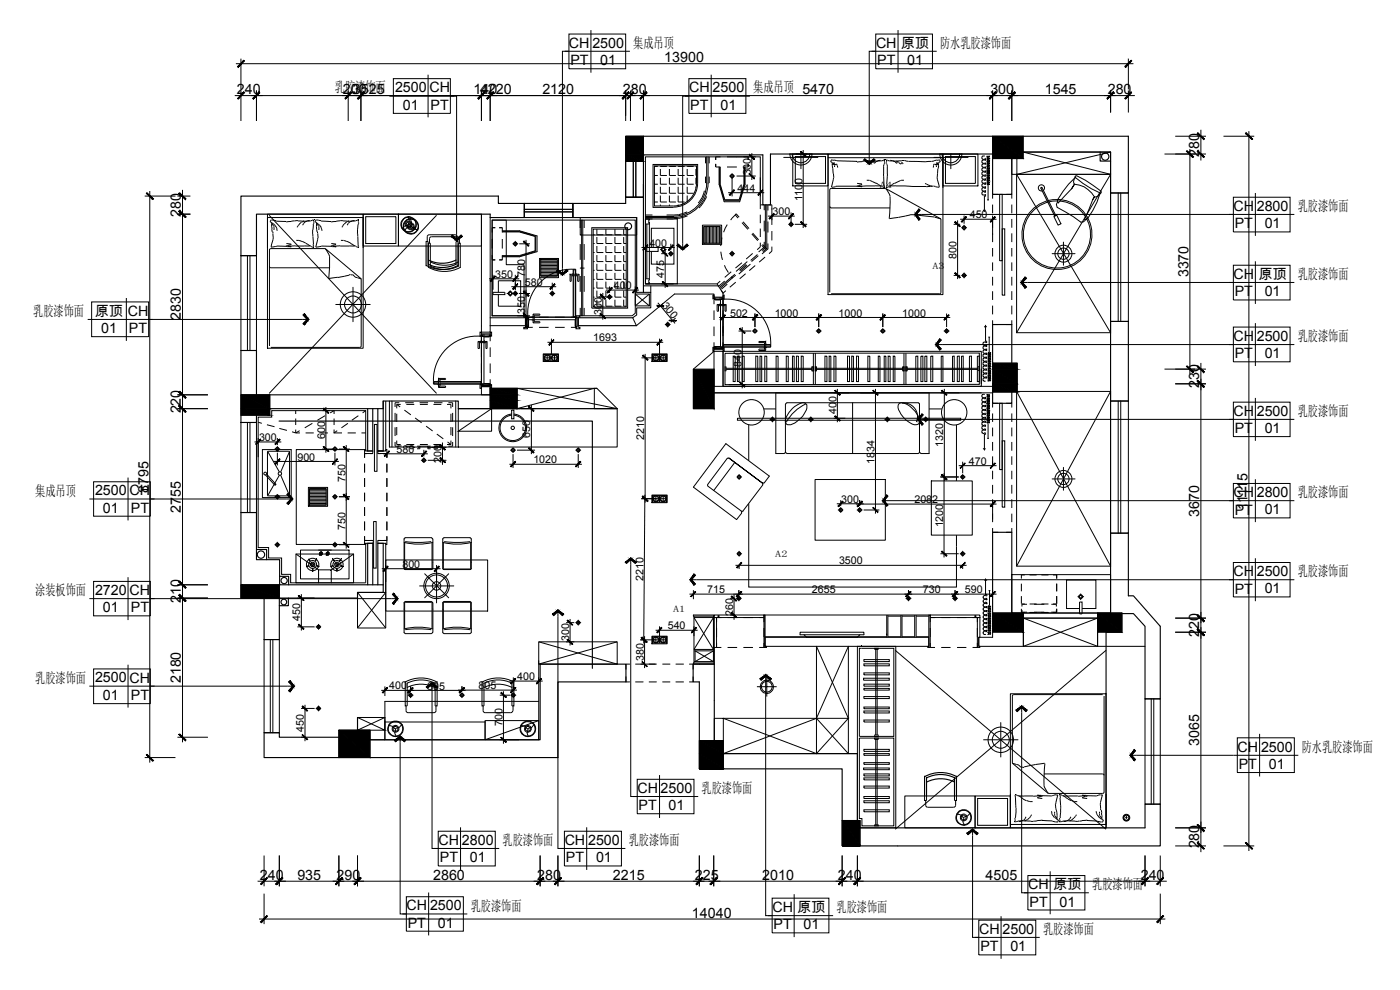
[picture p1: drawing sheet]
<svg xmlns="http://www.w3.org/2000/svg" width="420mm" height="297mm" viewBox="0 0 420 297" stroke-linecap="round" stroke-linejoin="round" font-family="sans-serif">
<defs><g id="words">
<g font-size="4.4">
<text x="190" y="14.4">集成吊顶</text>
<text x="282" y="14.4">防水乳胶漆饰面</text>
<text x="100.5" y="27.7">乳胶漆饰面</text>
<text x="225.9" y="27.7">集成吊顶 5470</text>
<text x="389.3" y="63.3">乳胶漆饰面</text>
<text x="389.3" y="83.7">乳胶漆饰面</text>
<text x="10" y="94.8">乳胶漆饰面</text>
<text x="389.3" y="102.3">乳胶漆饰面</text>
<text x="389.3" y="124.8">乳胶漆饰面</text>
<text x="10.6" y="148.6">集成吊顶</text>
<text x="389.3" y="149.2">乳胶漆饰面</text>
<text x="389.3" y="172.9">乳胶漆饰面</text>
<text x="10.6" y="178.5">涂装板饰面</text>
<text x="10.6" y="204.8">乳胶漆饰面</text>
<text x="390.5" y="225.4">防水乳胶漆饰面</text>
<text x="210.4" y="237.9">乳胶漆饰面</text>
<text x="150.8" y="253.5">乳胶漆饰面</text>
<text x="188.6" y="253.5">乳胶漆饰面</text>
<text x="327.6" y="266.8">乳胶漆饰面</text>
<text x="141.2" y="273.1">乳胶漆饰面</text>
<text x="250.9" y="273.5">乳胶漆饰面</text>
<text x="312.9" y="280.1">乳胶漆饰面</text>
</g>
<g font-size="4.3">
<text x="170.7" y="14.4">CH</text>
<text x="177.7" y="14.3">2500</text>
<text x="262.8" y="14.4">CH</text>
<text x="270.2" y="14.4">原顶</text>
<text x="171.1" y="19.5">PT</text>
<text x="180.1" y="19.5">01</text>
<text x="199.3" y="18.7">13900</text>
<text x="263.1" y="19.5">PT</text>
<text x="272.1" y="19.5">01</text>
<text x="71.1" y="28.2">240</text>
<text x="102.8" y="28.2">200</text>
<text x="105.9" y="28.2">3525</text>
<text x="118.5" y="27.7">2500</text>
<text x="128.8" y="27.7">CH</text>
<text x="142" y="28.2">140</text>
<text x="144" y="28.2">4220</text>
<text x="162.7" y="28.2">2120</text>
<text x="186.8" y="28.2">280</text>
<text x="206.7" y="27.7">CH</text>
<text x="213.8" y="27.7">2500</text>
<text x="297.1" y="28.2">300</text>
<text x="313.4" y="28.2">1545</text>
<text x="332.3" y="28.2">280</text>
<text x="120.9" y="32.9">01</text>
<text x="129.2" y="32.9">PT</text>
<text x="207.1" y="32.9">PT</text>
<text x="216.1" y="32.9">01</text>
<text x="359.7" y="47" transform="rotate(-90 359.7 47)">280</text>
<text x="54.2" y="65" transform="rotate(-90 54.2 65)">280</text>
<text x="370" y="63.3">CH</text>
<text x="377" y="63.2">2800</text>
<text x="370.4" y="68.5">PT</text>
<text x="379.4" y="68.5">01</text>
<text x="356.5" y="83.2" transform="rotate(-90 356.5 83.2)">3370</text>
<text x="370" y="83.7">CH</text>
<text x="377.5" y="83.7">原顶</text>
<text x="370.4" y="88.9">PT</text>
<text x="379.4" y="88.9">01</text>
<text x="28.4" y="94.7">原顶</text>
<text x="38.3" y="94.7">CH</text>
<text x="54.2" y="96" transform="rotate(-90 54.2 96)">2830</text>
<text x="30.4" y="99.9">01</text>
<text x="38.7" y="99.9">PT</text>
<text x="370" y="102.2">CH</text>
<text x="370.4" y="107.4">PT</text>
<text x="377" y="102.2">2500</text>
<text x="379.4" y="107.4">01</text>
<text x="359.7" y="116.5" transform="rotate(-90 359.7 116.5)">230</text>
<text x="54.2" y="124" transform="rotate(-90 54.2 124)">220</text>
<text x="370" y="124.7">CH</text>
<text x="377" y="124.7">2500</text>
<text x="370.4" y="129.9">PT</text>
<text x="379.4" y="129.8">01</text>
<text x="28.5" y="148.6">2500</text>
<text x="38.8" y="148.6">CH</text>
<text x="44.5" y="147.8" transform="rotate(-90 44.5 147.8)">8795</text>
<text x="370" y="149.1">CH</text>
<text x="377" y="149.1">2800</text>
<text x="30.9" y="153.7">01</text>
<text x="39.3" y="153.8">PT</text>
<text x="54.2" y="153.7" transform="rotate(-90 54.2 153.7)">2755</text>
<text x="359.7" y="155" transform="rotate(-90 359.7 155)">3670</text>
<text x="370.4" y="154.3">PT</text>
<text x="374.2" y="152.9" transform="rotate(-90 374.2 152.9)">11115</text>
<text x="379.4" y="154.2">01</text>
<text x="370" y="172.8">CH</text>
<text x="377" y="172.8">2500</text>
<text x="28.5" y="178.4">2720</text>
<text x="38.8" y="178.4">CH</text>
<text x="370.4" y="178">PT</text>
<text x="379.4" y="177.9">01</text>
<text x="30.9" y="183.7">01</text>
<text x="39.3" y="183.7">PT</text>
<text x="54.2" y="180.9" transform="rotate(-90 54.2 180.9)">210</text>
<text x="359.7" y="191.1" transform="rotate(-90 359.7 191.1)">220</text>
<text x="28.5" y="204.7">2500</text>
<text x="30.9" y="209.9">01</text>
<text x="38.8" y="204.8">CH</text>
<text x="39.3" y="209.9">PT</text>
<text x="54.2" y="204.9" transform="rotate(-90 54.2 204.9)">2180</text>
<text x="359.7" y="223.7" transform="rotate(-90 359.7 223.7)">3065</text>
<text x="371.2" y="225.4">CH</text>
<text x="378.3" y="225.4">2500</text>
<text x="371.6" y="230.6">PT</text>
<text x="380.6" y="230.6">01</text>
<text x="191.2" y="237.8">CH</text>
<text x="198.2" y="237.8">2500</text>
<text x="191.6" y="243">PT</text>
<text x="200.5" y="243">01</text>
<text x="131.5" y="253.5">CH</text>
<text x="138.6" y="253.5">2800</text>
<text x="169.4" y="253.5">CH</text>
<text x="176.4" y="253.5">2500</text>
<text x="359.7" y="254.5" transform="rotate(-90 359.7 254.5)">280</text>
<text x="77.9" y="263.8">240</text>
<text x="89.2" y="263.8">935</text>
<text x="101" y="263.8">290</text>
<text x="129.9" y="263.8">2860</text>
<text x="132" y="258.6">PT</text>
<text x="140.9" y="258.6">01</text>
<text x="161.2" y="263.8">280</text>
<text x="169.7" y="258.6">PT</text>
<text x="178.8" y="258.6">01</text>
<text x="183.9" y="263.8">2215</text>
<text x="208.4" y="263.8">225</text>
<text x="228.7" y="263.8">2010</text>
<text x="251.3" y="263.8">240</text>
<text x="295.6" y="263.8">4505</text>
<text x="342.2" y="263.8">240</text>
<text x="308.4" y="266.7">CH</text>
<text x="315.9" y="266.7">原顶</text>
<text x="122" y="273">CH</text>
<text x="129" y="273">2500</text>
<text x="207.6" y="275.2">14040</text>
<text x="231.7" y="273.5">CH</text>
<text x="239.2" y="273.5">原顶</text>
<text x="308.8" y="271.9">PT</text>
<text x="317.8" y="271.9">01</text>
<text x="122.3" y="278.3">PT</text>
<text x="131.4" y="278.3">01</text>
<text x="232" y="278.7">PT</text>
<text x="241" y="278.7">01</text>
<text x="293.7" y="280.1">CH</text>
<text x="300.7" y="280">2500</text>
<text x="294.1" y="285.3">PT</text>
<text x="303.1" y="285.3">01</text>
</g>
<g font-size="3.2">
<text x="225.3" y="52.6" transform="rotate(-90 225.3 52.6)">300</text>
<text x="221.2" y="57.5">444</text>
<text x="231.7" y="64.6">300</text>
<text x="240.7" y="60.3" transform="rotate(-90 240.7 60.3)">1100</text>
<text x="290.9" y="65.5">450</text>
<text x="194.8" y="74">400</text>
<text x="286.9" y="77.6" transform="rotate(-90 286.9 77.6)">800</text>
<text x="148.6" y="83.3">350</text>
<text x="157.5" y="83.2" transform="rotate(-90 157.5 83.2)">780</text>
<text x="199.3" y="83.3" transform="rotate(-90 199.3 83.3)">475</text>
<text x="157.4" y="85.7">580</text>
<text x="184.1" y="86.8">400</text>
<text x="157.5" y="94" transform="rotate(-90 157.5 94)">350</text>
<text x="180.6" y="94.5" transform="rotate(-90 180.6 94.5)">300</text>
<text x="198.4" y="91.7" transform="rotate(50 198.4 91.7)">300</text>
<text x="219" y="95">502</text>
<text x="232.4" y="95">1000</text>
<text x="251.5" y="95">1000</text>
<text x="270.6" y="95">1000</text>
<text x="177.9" y="102.4">1693</text>
<text x="222.4" y="110" transform="rotate(-90 222.4 110)">840</text>
<text x="250.9" y="124.3" transform="rotate(-90 250.9 124.3)">400</text>
<text x="97.5" y="131.5" transform="rotate(-90 97.5 131.5)">600</text>
<text x="159.1" y="131.5" transform="rotate(-90 159.1 131.5)">650</text>
<text x="193.3" y="132" transform="rotate(-90 193.3 132)">2210</text>
<text x="77.7" y="132.3">300</text>
<text x="118.9" y="135.9">580</text>
<text x="282.9" y="134.1" transform="rotate(-90 282.9 134.1)">1320</text>
<text x="89.2" y="138.1">900</text>
<text x="132.5" y="138.7" transform="rotate(-90 132.5 138.7)">200</text>
<text x="160" y="139">1020</text>
<text x="262.4" y="139.1" transform="rotate(-90 262.4 139.1)">1834</text>
<text x="290.6" y="139.4">470</text>
<text x="103.6" y="144.5" transform="rotate(-90 103.6 144.5)">750</text>
<text x="252.4" y="150.8">300</text>
<text x="274.3" y="150.9">2082</text>
<text x="103.6" y="158.9" transform="rotate(-90 103.6 158.9)">750</text>
<text x="282.9" y="158.2" transform="rotate(-90 282.9 158.2)">1200</text>
<text x="120.7" y="170.3">800</text>
<text x="251.7" y="169.2">3500</text>
<text x="193" y="174.2" transform="rotate(-90 193 174.2)">2210</text>
<text x="212.1" y="177.9">715</text>
<text x="243.6" y="177.9">2655</text>
<text x="276.8" y="177.9">730</text>
<text x="289.4" y="177.9">590</text>
<text x="219.9" y="184.6" transform="rotate(-90 219.9 184.6)">260</text>
<text x="90.1" y="186.3" transform="rotate(-90 90.1 186.3)">450</text>
<text x="200.3" y="188.8">540</text>
<text x="170.7" y="192.2" transform="rotate(-90 170.7 192.2)">300</text>
<text x="193.1" y="198.3" transform="rotate(-90 193.1 198.3)">380</text>
<text x="116.7" y="206.7">400</text>
<text x="128.2" y="206.8">805</text>
<text x="143.6" y="206.7">805</text>
<text x="155.2" y="204">400</text>
<text x="91.2" y="219.4" transform="rotate(-90 91.2 219.4)">450</text>
<text x="150.8" y="217.8" transform="rotate(-90 150.8 217.8)">700</text>
</g>
<g font-size="2.7">
<text x="264" y="56.4">A4</text>
<text x="279.7" y="80.6">A3</text>
<text x="232.5" y="167.1">A2</text>
<text x="201.9" y="183.4">A1</text>
</g>
</g></defs>
<g fill="none" stroke="#000" stroke-width=".3">
<path d="M70.7 19.1h269.3M72.3 17.6v9.2M169.4 15.4h19.5M170.7 15.4h-2v66.7l-1.3-1.3-.4 .4 1.7 1.3 1.6-1.3-.3-.4-1.3 1.3M170.7 10.2h17v10.4h-17zM177.3 9v12.8M261.4 15.4h19.6M262.7 10.2h17v10.4h-17zM262.7 15.4h-2v33.4l-1.3-1.2-.3 .4 1.6 1.2 1.7-1.2-.3-.4-1.4 1.2M269.4 9v12.8M338.5 17.6v9.2M70.4 28.7h6.5"/>
<path d="M72.3 27.1v9.2M75.3 28.7h115.3M76.9 27.1v9.2M102.6 28.7h5.7M104.4 27.1v9.2M108.3 27.1v9.2M116.8 28.8h19.5M118 23.6h17.1v10.4h-17.1zM128.4 22.4v12.8M135.1 28.8h1.9v43l-1.3-1.3-.3 .4 1.6 1.3 1.7-1.3-.4-.4-1.3 1.3M144.4 28.7h4.6M144.4 27.1v9.2"/>
<path d="M147 27.1v9.2M185.7 28.7h7.3M187.7 27.1v9.2M189.1 27.1v9.2M191.5 28.7h107.8M193 27.1v9.2M205.5 28.8h19.4M206.6 28.8h-1.8v45.7l-1.4-1.3-.3 .4 1.7 1.3 1.6-1.3-.4-.4-1.2 1.3M206.6 23.6h17.1v10.4h-17.1zM213.3 22.4v12.8M295.9 28.7h7.6M297.7 27.1v9.2"/>
<path d="M302 28.7h32.7M303.5 27.1v9.2M331.2 28.7h9.2M333.1 27.1v6.7M338.5 27.1v6.7M360.2 38.9v9.2M374.6 39.3v215.9M43.4 58.8h9.2M44.9 57.3v171.4M53.2 58.8h3.9M54.7 56.9v9.2M187.7 48.4h5.3v10.8h-5.3z"/>
<path d="M190 48.4v10.8M190.7 48.4v10.8M196.3 49.8h12.6v5.1a6.9 6.9 0 0 1-6.8 6.9h-5.8zM196.3 49.9h1M196.3 52.6h1M196.3 55.3h1M196.3 58h1M198.1 49.8v.1h1.9M198.1 50.7v1.9h1.9M198.1 53.3v2h1.9M198.1 56v2h1.9M198.1 58.6v2h1.9"/>
<path d="M200.8 49.8v.1h1.9M200.8 50.7v1.9h1.9M200.8 53.3v2h1.9M200.8 56v2h1.9M200.8 58.6v2h1.9M203.4 49.8v.1h2M203.4 50.7v1.9h2M203.4 53.3v2h2M203.4 56v2h2M203.4 58.6v2h2M206.1 49.8v.1h2M206.1 50.7v1.9h2"/>
<path d="M206.1 53.3v2h2M206.1 56v2h2M206.1 58.6v1.9M208.8 49.8l.1 .1M208.8 50.7v1.9h.1M208.8 53.3v2h.1M208.8 56v.3M211.3 57.2a7.3 7.3 0 0 1-1.9 3.7M211.6 47v2M211.6 53v1.9M212 47v7.9a9.9 9.9 0 0 1-9.9 9.9M212 58.9l-1 1.8-1.3 1.7"/>
<path d="M212.4 47v7.9a10.3 10.3 0 0 1-10.3 10.3h-8.5M212.7 47v2M212.7 53v1.9M214.7 49.2v.9h1.4M215.7 50.1v5.2l1.5 5.2h4.7l1.6-5.2v-5.2M215.9 50.1v5.2l1.4 4.8h4.6l1.4-4.8v-5.2M216 50.1v5.2l1.4 4.6h4.3l1.4-4.6v-5.2M216.1 47h-1.4v1M218.1 50.1h2.9M218.1 47h8.6M218.4 57.8h10.8M218.8 52.8h1.6"/>
<path d="M219.6 52v6.9M220.9 52.8h5.8M224.4 49.2v.9h-1.4M224.4 47v1M225.5 45.9v8.1M228.1 53.2v5.7M235.1 47.2h10.2M237 46.2a3.3 3.3 0 0 0 3.3 3.3 3.3 3.3 0 0 0 3.3-3.3h-6.7M237.8 46.2h10.6v9.6h-10.6zM238.6 47h9v8h-9zM240.3 46.2v4.4M240.9 45v23.4"/>
<path d="M242.9 46.2a2.62 2.62 0 0 1-2.6 2.6 2.62 2.62 0 0 1-2.7-2.6M248.4 46.2h34.4v42.2h-34.4zM248.4 47.3h34.4v9.1M249.1 48.5h.2a1.17 1.17 0 0 0 1.6 .7M249.3 48l-.2 .4M249.6 49l.1 .8M249.7 48.8l-.1 .2M249.7 49.8l.2 2.2M249.7 48l.5 .1M249.7 47.9l-.4 .1M249.7 49.2l.3 .3M250 53.7l-.6 2.4"/>
<path d="M250 56.1l-.5 .1M250 52l.1 1.3M250 53.3v.4M250.1 48.8l-.2 .6M250.2 48l.8 .2M250.2 48.7l.1 .2M250.3 48.9l.1 .3M250.3 49.2v.9M250.6 56l-.6 .2M251 49.2l.2 .5M251 48.2l6 .2M251.1 55.8l-.5 .1"/>
<path d="M251.1 55.8h6.3M251.2 49.7l.1 .6M257.1 55l1.4 .2M257.4 55.9l1.2 .1M257.7 55.9h.9M258.1 55.5l-1.1 .4M258.5 55.8h-.9M258.6 55.3l-.5 .2M258.6 48.5l-1.6 .1M259.4 48.3l-.8 .1M259.8 48.2h-.4M259.8 48.1h.8"/>
<path d="M260 54.1h.8M260.6 48.2h3.8M260.6 48.7l-.3 .5M260.7 48.7l.4 .5M260.8 54.1l.4 .1M261.1 54.2l.7 .3M261.6 48.7l-.6 .5M261.8 54.5l1.1 .5M261.9 48.5l-.3 .1M262 48.6l.3 .4M262.4 48.3l-.5 .2M262.5 55.7l1.4 .1"/>
<path d="M262.5 55.8h-4M262.7 48.5l-.4 .4M262.8 54.9l.6 .3M263.4 55.3l.9 .5M264 55.8h.4M264.1 48.1l-1.4 .4M264.5 55.8l.2 .1M264.7 56l.3 .1M264.9 48.1l-.5 .2M264.9 56.2l.3 .1M265 52.2v.7M265.1 49.9v2.3"/>
<path d="M265.1 52.9v2.3M265.1 49.5l-.1 .5M265.1 55.2l.1 .7M265.2 49.1l-.1 .3M265.2 48l-.4 .1M265.2 47.9l.2 .1M265.2 48.2v.2M265.3 48.4l.1 .3M265.3 55.9v.2M265.3 48.8v.3M265.4 48.1h-.1M265.7 56.5l1.3 2.4"/>
<path d="M265.8 48.8l.1 .3M265.8 48.1h.1M265.9 55.9v.2M265.9 48.4v.3M265.9 47.9l-.1 .1M265.9 48l.4 .1M266 48.2v.2M266 49.1l.1 .3M266.1 55.2l-.1 .7M266.1 49.5l.1 .5M266.2 49.9v2.3M266.2 52.2l-.2 3"/>
<path d="M266.3 56.2l-.3 .1M266.3 48.1l.5 .2M266.6 56l-.3 .1M266.8 55.8l-.3 .1M267 58.9l-.3 6.7M267 48.1h.7M267.8 55.3l-.8 .5M267.8 48.2l1.1 .7 .3-.3M268.3 54.9l-.5 .3M268.7 55.8l9.2 .1M268.7 55.7l-1.9 .1M268.8 48.3l.5 .2"/>
<path d="M269.3 48.5l.3 .1M269.4 54.5l-1 .5M269.6 48.7l.6 .5M270 54.2l-.6 .3M270.4 54.1l-.3 .1M270.5 48.2h-3.7M270.5 48.1l1.3 .1M270.9 49.2l-.3-.5-.5 .5M271.1 54.1h-.7M271.8 48.3l5.8 .2M277.5 55l.4 .2M278 55.3l.4 .2"/>
<path d="M278.4 55.5l.6 .2M279 55.7l.6 .2M279.1 55.9l-1.2 .1M279.5 48.4l-1.9 .1M280 49.7l-.1 .6M280.1 55.8h-1M280.1 47.2h10.3M280.1 55.8l.5 .1M280.2 49.2l-.2 .5M280.2 48.3l-.7 .1M280.3 49.2l.5 .2M280.6 56l.6 .2"/>
<path d="M280.9 49.2v.9M280.9 48.9l-.1 .3M281 48.7l-.1 .2M281 48l-.8 .2M281.1 53.3v.4M281.1 53.7l.6 2.4M281.2 48.8l.1 .6M281.2 56.1l.6 .1M281.3 50.6l-.2 2.7M281.5 48.9l-.8 .5M281.5 49.2l-.3 .3M281.5 47.9l.4 .1"/>
<path d="M281.5 49v.8M281.6 48l-.5 .1M281.6 49.8l-.2 .8M281.6 48.8v.2M281.9 48l.2 .4M282.1 48.5l-.5 .4M282.8 46.2h10.5v9.6h-10.5zM283.6 47h9v8h-9zM285.2 46.2v4.4M287.8 46.2a2.62 2.62 0 0 1-2.6 2.6 2.62 2.62 0 0 1-2.6-2.6M288.5 46.2a3.3 3.3 0 0 1-3.3 3.3 3.3 3.3 0 0 1-3.3-3.3h6.7M295.4 46.9a.53 .53 0 0 0-.8 .1 .53 .53 0 0 0 .1 .7 .53 .53 0 0 0 .8-.1l.1 .5a.65 .65 0 0 0-.8-.1 .65 .65 0 0 0-.2 .8l1 .1v.3a.65 .65 0 0 0-.8 0 .65 .65 0 0 0-.2 .8l1 .1v.3a.65 .65 0 0 0-.8 0 .65 .65 0 0 0-.2 .8l1 .1a.32 .32 0 0 1-.2 .4 .32 .32 0 0 1-.4-.2 .58 .58 0 0 0-.4 .9 .58 .58 0 0 0 .9 .1h.1a.32 .32 0 0 1-.2 .4 .32 .32 0 0 1-.4-.2 .58 .58 0 0 0-.4 .9 .58 .58 0 0 0 .9 0v.5a.57 .57 0 0 0-.9 0 .57 .57 0 0 0 .1 .8 .57 .57 0 0 0 .8-.1v.5a.59 .59 0 0 0-.8-.1 .59 .59 0 0 0 0 .9 .59 .59 0 0 0 .8-.1v.4a.59 .59 0 0 0-.8 0 .59 .59 0 0 0 0 .8 .59 .59 0 0 0 .8 0v.4a.59 .59 0 0 0-.8 0 .59 .59 0 0 0 0 .8 .59 .59 0 0 0 .8 0l.1 .3h-.3v4.4"/>
<path d="M296.6 46.8l.2 .2h-.8l.8 .6-.8-.1 .8 .6-.8-.1 .8 .7-.8-.2 .8 .7-.8-.2 .8 .7-.8-.2 .8 .7-.8-.2 .8 .7-.8-.2 .8 .7-.7-.3-.1 .2 .8 .6-.7-.3-.1 .2 .8 .6-.8-.1 .8 .6-.8-.1 .8 .6-.8-.1 .8 .6-.8-.1 .8 .6h-.8l.8 .5h-.8l.8 .6-.8-.2 .4 .3-.1 4.7-.1-.2M296.6 59.9l-.2 .2M299.4 58.3h-1.7v1.3M299.9 58.3h.7v19.9h-.7zM301.8 58.3h1.7v1.3M303.5 47.4h1.5v4.9h-1.5zM304.9 52.3h28.2v47.5h-28.2zM304.9 52.3l28.2 47.5M305 52.3h28.1v-6.7h-26.2l26.2 6.7-28.2 47.5M312.5 56.3l-.2-.1-.1 .2M312.6 56.3l4.1 8.4-.3 .1-4.2-8.4M313 57.1a.93 .93 0 0 0-.2-1.6 .93 .93 0 0 0-1.3 .7 .93 .93 0 0 0 1.1 1.1"/>
<path d="M321.4 56.6l-3.9 4.2-.3-.2M321.4 56.6l.9-1.3-.9 1.3M322.5 52.9l.6-.1a30.6 30.6 0 0 1 7.1 4.4l.1 .5-.1 .3-.2-.1a22.9 22.9 0 0 1-3.9 7.8l-.5 .1a1.19 1.19 0 0 1-1.4 .8l-2.2-1.6-4.9-2.8a2.04 2.04 0 0 1 .1-1.9v-.4a30.3 30.3 0 0 1 5.3-6.7zM322.5 53.2l4.9 3.4 2.6 1.3-.5 .8-1.2 .4M322.5 53.2l-.5 1.1 .3 1a7.3 7.3 0 0 1 6 3.8M327.8 59.8l-2.5 6h.3M328.3 59.1l-.5 .7 .5-.7M333.1 57.9h5.4v38.5h-5.4zM333.1 45.6l-28.1 6.7M335.4 57.9v38.5M336.2 57.9v38.5M349.3 46.2h12.4"/>
<path d="M352.5 40.9h9.2M356.9 44.7v67.5M367 40.9h9.2M370 59.2h17v10.4h-17zM376.6 57.9v12.8M53.2 64.2h3.9M54.7 62.7v57.2M72.3 76.7h4.6v28.4h-4.6zM74.2 76.7v28.4M75 76.7v28.4M80.2 64.2h28.7v40.2h-28.7zM80.2 74.4v-9.2h28.7v9.2"/>
<path d="M80.7 64.6l50.2 53.4M80.8 79.9l.4 .4h17.7M81 66.5l.5 .4-.1 1.1M81.1 66.1l-.1 .3M81.5 68.7l.2 .8M81.5 68l.1 .7M81.5 66h-.3M81.5 67.2l.3 .2M81.6 66h.5M81.6 66.8l.7 .6 .8 1.2M81.8 69.5l.1 .5M81.9 74.1h-.6"/>
<path d="M81.9 70v1.7M81.9 67.5l.2 .4M81.9 71.8l-.6 2.3M82 66l.8 .2M82.2 67.9v.2M82.2 68.1v.4M82.2 68.5v.5M82.5 73.9l-.7 .2M82.9 66.3l2.9 .1M83 73.9l-.5 .1M83 73.8l3.2 .1M83 68.7l.1 .5"/>
<path d="M85.9 73l1.4 .2M86.2 74l1.2 .1M87 73.4l-1.2 .4M87.3 73.8l-.8 .1h.9M87.4 73.3l-.5 .2M87.4 66.4l-1.5 .2M88.2 66.2l-.8 .2M88.6 66.2h.8M88.6 73.8h2.7M88.6 73.7l-1.3 .1M88.7 66.2l-.5 .1M88.9 72.1h.7"/>
<path d="M89.4 66.3h1.4M89.4 67.7l-.3 .5M89.6 72.1l.4 .1M89.8 67.2l-.4 .5M89.9 72.2l.7 .2M90.4 66.7l-.6 .5M90.6 72.4l1.1 .5M90.7 66.5l-.2 .2M91 67l-.2 .5M91.2 66.2l-.5 .2M91.3 73.7l1.4 .1M91.5 66.5l-.4 .5"/>
<path d="M91.7 73l1.4 .8M92.2 66.2l-.7 .3M92.8 73.7l.5 .1M92.9 66.1l-.7 .1M93.2 66.3l-2.4 .1M93.3 73.9h.2M93.5 74l.5 .2M93.7 66.1l-.5 .1M93.8 68.9v1.3M93.8 70.1l.1 .8M93.9 70.9l.1 2.3M93.9 73.2l.1 .8"/>
<path d="M94 67.2l-.1 1.7M94 65.9l-.4 .1M94 66h.2M94 66.2v.2M94.1 66.4l.1 .4M94.1 74v.1M94.1 66.8v.3M94.2 66.1l-.1 .1M94.4 66.5l.6 .4M94.6 66.1l-.2 .3M95 66.9v1.8M95 68.7l.1 .8"/>
<path d="M95 66h.5M95 66.8l.7 .6M95 66h-.4M95 67.2l.3 .2M95.2 69.5l.1 .5M95.3 70l.1 1.3M95.3 67.5l.2 .3M95.3 71.3l-.6 2.8M95.5 66l.8 .2M95.5 67.7l.1 .2M95.6 67.9l.1 .2M95.6 68.1l.1 .4"/>
<path d="M95.7 68.5l-.1 .5M95.8 67.4l.5 .7M96.3 68.1l.2 .5M96.3 66.3l3 .2M96.4 73.9l-1.6 .2M96.4 73.8l3.2 .1M96.5 68.7l.1 .5M97.5 74.6l1.4 2.3M97.6 74.6h-16.4l-.3 .2-.1 29M97.6 74.6l10.7 9M98.9 76.8l-.3 6.7 2.7-.3M99.4 73l1.4 .2"/>
<path d="M99.6 74l1.2 .1M99.8 73.7l-.6 .1M100.3 73.4l-.5 .2M100.8 73.3l-.5 .2M100.9 66.4l-1.6 .2M101.6 66.2l-.8 .2M102.1 66.2l-.5 .1M102.1 66.2h.8M102.1 73.8h2.7M102.1 73.7l-2.2 .2h1M102.3 72.1h.7M102.8 67.8l-.2 .4"/>
<path d="M102.9 66.3h1.3M102.9 67.7l-.1 .1M103.1 72.1l.3 .1M103.2 67.2l-.4 .5M103.4 72.2l.6 .2M104.1 66.5l-.9 .7M104.1 72.4l1 .5M104.7 66.2l-.5 .2M104.8 73.7l1.4 .1M104.9 66.5l-.8 1M105.1 73l.5 .3M105.6 66.3l-1.4 .1"/>
<path d="M105.6 73.2l.9 .6M105.6 66.2l-.6 .3M106.2 73.7l.5 .1M106.4 66.1l-.7 .1M106.7 66.3h-1.1M106.7 73.9h.2M106.9 74l.6 .2M107.1 66.1l-.4 .1M107.3 70.1v.8M107.3 70.9l.2 3.1M107.5 67.2l-.3 3M107.5 65.9l-.4 .1"/>
<path d="M107.5 66h.1M107.5 66.4v.4M107.6 66.1l-.1 .3M107.6 74v.1M107.6 66.8l-.1 .3M108.9 64.2h10.6v9.6h-10.6zM109.7 65h9.1v8h-9.1zM119.5 64.2h24.9v9.6h-24.9zM122.5 64.8l.2 1.6a1.3 1.3 0 0 1-1.3 1.4l-.9 .8M122.6 67.3a2.27 2.27 0 0 0 1.9 1l.3 .2M123.2 65.4l.2 1.3-.2 1.3M125.4 69.1l-1.2-.4a1.2 1.2 0 0 0-2-.4l-1.1 .9"/>
<path d="M127.8 73.8v-1.4h.6v1.4M129.1 79.9v-6.9h-.6v7.2M129.2 79.8a9.5 9.5 0 0 0 8.3 .1v-6.9h.6v7.2a10 10 0 0 1-9.5 0M129.2 78.6a9.3 9.3 0 0 0 8.3 0M130.9 64.6l-50.2 53.4M136.8 73.8v-1.4h.6v1.4M137.1 71l.4 .2 .2 .4M137.1 71l-.1-.4-.5-.2h-7.8l-.5 .4v1.6M137.1 71l-7.9 .1-.4 .5v1.4M137.1 71v1.4M137.8 71.6v1.4M144.4 64.2v35.4h2.6v-1.9"/>
<path d="M147 65.2v32.5M147.6 66h4.3v13.4h5.3v15.3h-9.6zM147.6 76.5v1.4h1M147.6 71.7v2.9M148.6 68.3h-1v1.4M149.7 68.3h1v1.4M150.7 76.5v1.4h-1M150.7 71.7v2.9M150.7 69.4h5.1l4.9 1.4v4.6l-4.9 1.4h-5.1M150.7 69.6h5.1l4.7 1.3v4.3l-4.7 1.5h-5.1M150.7 69.2h5.1l5.3 1.5v4.8l-5.3 1.5h-5.1M153.8 73.1h1.5"/>
<path d="M154.6 72.4v1.5M155.8 73.1h3.2M157.3 61h14.5v4.2h-14.5zM157.3 62.8h14.5M157.3 63.6h14.5M157.8 71.9v24M161.9 77.5h5.6v5.8h-5.6zM162.2 77.9h5v5h-5zM162.2 79.6h5M162.2 79.2h5M162.2 78.8h5M162.2 78.4h5"/>
<path d="M162.2 77.9h5M174 65.2h17v5.3h-17zM174 66v2.4M174 73.2v4.7M174.5 66v28.7M174.8 66v28.7M175.2 66v2.4M175.2 73.2v4.7M177.5 68.3h10.8v24.1h-10.8zM177.9 68.7h9.9v23.4h-9.9zM177.9 70.4h.5M177.9 73h.5"/>
<path d="M177.9 75.7h.5M177.9 78.5h.5M179 68.7v1.7h2M179 71.1v1.9h2M179 73.8v1.9h2M179 76.5v2h2M179 79.1v2h2M181.7 68.7v1.7h2M181.7 71.1v1.9h2M181.7 73.8v1.9h2M181.7 76.5v2h2M181.7 79.1v2h2"/>
<path d="M184.5 68.7v1.7h1.9M184.5 71.1v1.9h1.9M184.5 73.8v1.9h1.9M184.5 76.5v2h1.9M184.5 79.1v2h1.9M187.1 68.7v1.7h.7M187.1 71.1v1.9h.7M187.1 73.8v1.9h.7M187.1 76.5v2h.7M187.1 79.1v2h.7M192.4 74.2h10M193.6 65.7h9.6v19.4h-9.6z"/>
<path d="M193.6 64.5h2.1M193.6 64.9h8.5M193.6 73.1v1.1M193.9 74.2v1.2h3.5v-1.2M194 67.2v16.4M194.8 67.2v16.4M195.4 74.2v-5.7h6.8v10.7h-6.8v-3.8M195.7 65.7h-2.1h1.2v.3h-.2l.2 1.2h-1.2M196.3 60.6h1M198 74.8h.7M198.1 61.4v.4M198.3 76.1h1.8"/>
<path d="M198.9 73.9v.7M198.9 75.1v.6M199.2 74.8h.8M199.5 74.9v11.4M200 65.7h2.1M200.5 76.1h1.5M200.8 61.4v.4M201.2 73.1v1.8M201.2 75.3v1.5M202.1 62.1a7.2 7.2 0 0 0 7.2-7.2v-5.6h-13.4v12.9h6.2M203.4 61.4v.3M206.1 63.6a10.6 10.6 0 0 1-6.1 .9"/>
<path d="M206.2 64.7l-2.6 .8-1.5 .1M210.7 67.5h5.8v5.8h-5.8zM211.1 68h4.9v5h-4.9zM211.1 68v5M211.6 68v5M212 68v5M212.4 68v5M212.8 68v5M213.2 68v5M213.7 68v5M214.1 68v5M214.5 68v5"/>
<path d="M214.9 68v5M215.4 68v5M215.8 68v5M216.2 75.5l.5 2.4M216.5 71.3l-.3 2.5M217.3 79.6l1.2 2.2M218.2 67.4l-1.1 2.2M218.8 76.1h1.6M219.6 75.3v1.5M220.6 64.3l.8 1.1M221.7 65.2l-.8-1.1-1.7 1.9M222.6 78.8l-2 1.6"/>
<path d="M222.6 66.8l1.7 2M222.9 66.5l1.8 2M223.8 79.3l-2 1.8M224.1 79.6l-2.1 1.7M224.2 78.5l-3.4 2.9M225.1 79.2l-3.5 3M225.5 70.2l1.8 2M225.8 76l-2 1.7M225.8 69.9l1.8 2M226.5 79.6l-1.7 1.6M227.2 76.3l-2 1.8M227.5 76.7l-2.1 1.8"/>
<path d="M228.1 61.4v-14.4h-34.5v38.1h21.5M228.1 72.8v1.3l-1 .8M228.1 61.4v1.3M228.1 64.4v2.5M228.1 68.5v2.6M228.1 61.4h1M228.5 73.5l.8 1.1M228.7 73.3l.9 1M229.2 72.5v1.6l-1.6 1.5M229.2 61.4v1.6M229.2 66.2v3.2M229.5 77.1l-1.8 1.5"/>
<path d="M229.6 61.4v12.9l.2 .3M229.6 74.3l.1 .1M229.6 74.3l-1 .9M229.8 74.6h.1M229.8 74.6l-1 .9M230 61.4v13.1l-.2 .1M230.3 61.4v1.7M230.3 66.4v3.3M230.3 73v1.7M230.3 74.6l-1.7 1.6M230.3 64.8h8.1M230.5 61.4h1v6"/>
<path d="M231.5 69.3v2.8M231.5 74v1.3l-.8 .8M236.5 67.3h1.6M237.3 63.7v4.3M238.4 67.3h3.7M249 61.9l.4 .5M249.3 62.4h17.7M272.9 64.4l7.4 .7M272.9 64.5l-6.1 1.1M274.8 64.3l1.2 1.4-.4 .3-1.2-1.7 1.2-1.6 .4 .3-1.2 1.3h113.4M280.4 65.1l1.8 .6M282.2 65.7l-16.5-9.2-16.6 .1-.2 .3v30.8"/>
<path d="M282.2 65.7v22l-.2 .3-32.7 .1M286.1 67.3h1.9M287.2 66.1v17.6M288 65.8h10.9M288.4 68.3h1.6M289.2 64.7v2.4M289.2 67.5v1.6M294.9 63l.4 .4 .3-.4M297.7 61.4v2.6M297.7 64.7v7.9M297.7 74.4v2.5M297.7 78.7v2.5"/>
<path d="M300.6 68.6h.8v19.9h-.8zM303.5 61.4v2.6M303.5 65.7v2.6M303.5 70v2.6M303.5 74.4v2.5M303.5 78.7v2.5M315.6 76.1h6.9M316.1 64.9l.9-.4 1.2 2.6-.8 .4zM319 72.6v7M370 79.6h17v10.4h-17zM376.6 78.4v12.8M26.3 95.8h65.9l-1.3 1.3 .4 .3 1.3-1.6-1.3-1.7-.4 .4 1.3 1.3"/>
<path d="M27.5 90.6h17.1v10.4h-17.1zM37.9 89.4v12.8M100.7 91.3h10.4M104.8 82.5l-3.4 .7M105.1 82.3l-.4 .1M105.2 82.4h.6M105.8 82.4l.7 .6M105.9 86.2v10.3M106.5 83.1l.7 .2M107.2 83.3l1.2 .3M108.3 83.6v20.2l-.2 .3-26.9 .1M146.7 83.6h9.1"/>
<path d="M147 95.3h10.6v2.4h-10.6M147.9 87.7h3.5v.7h-3.5zM147.9 82.4v4.5M149.5 87.7v-3.5h6.7v7.6h-6.7v-3.4M152 88h.8M153 87.1v.7M153 88.3v.7M153.3 88h2M153.4 86h13.4M154.6 82.4v4.5M154.6 87.3v1.5M155.2 94.7h3.8"/>
<path d="M155.8 88h3.2M157.7 94.7h-10.1v-28.7h43v27.9l-1 .8h-16M158 95.1v3.1h-.4v-3.1h.4v1v-1l.1 .3 .3-.3v3.1M158 96.1v2.1l.1-.3 .1 .3 .2-.3v.3M158.1 95.1h-1v-.4h1.1v.4M158.1 98.2h-1v.4h1.1v-.4M158.4 96h.1v1.9h-.1zM158.4 98.2h1.4M158.4 97.3v.9M159.6 95.1h.8M159.6 95.9h.8M159.9 94.2h2v.3h-1.7z"/>
<path d="M159.9 94.2v.8M159.9 95.1v.8M159.9 96v.8M160.2 96.5h1.7v.3h-2zM160.2 94.5v.5M160.2 95.1v.8M160.2 96v.5M161.7 98.2h2.9M162.2 82.6h5M162.2 82.2h5M162.2 81.8h5M162.2 81.3h5"/>
<path d="M162.2 80.9h5M162.2 80.5h5M162.2 80.1h5M164.9 88h1.5M165.7 84.8v2.1M165.7 87.3v1.5M166.5 98.2h2.9M171 82.3v2.1h.3v-1.7M171.2 98.2h1.5M171.3 82.7h.5M171.8 82.3h-.8l.3 .4M171.9 82.1v.8"/>
<path d="M171.9 80.9h.8M171.9 80.7h.8v15.4M171.9 82.7h.8M171.9 82.3h.8M171.9 80.7v14.4M171.9 95h.8M171.9 80.8a13.1 13.1 0 0 0-13.5 14.3M172.1 80.9v1.4M172.1 82.7v12.3M172.5 96h.2v1.9h-.2zM172.6 80.9v1.4M172.6 82.7v12.3"/>
<path d="M172.7 98.2v-.3v.3l.1-.3 .1 .3M172.7 82.1v.8M172.7 95.9h-14.3v-.8h14.3h-14.3v1M172.7 97.3v.9M172.8 95.1v-.4h1.2v.4h-1.1v.3l-.2-.3v3.1M172.8 82.7h.5M172.8 82.3h.9M173.1 95.1v3.1M173.3 82.7l.4-.4v2.1h-.4zM173.5 95.1v3.1h.5v.4h-1.2v-.4M174 82.8v4.7M174 92.3v2.4"/>
<path d="M174 80.4h1.2M175.2 82.8v4.7M175.2 92.3v2.4M177.9 81.1h.5M177.9 83.8h.5M177.9 86.4h.5M177.9 89.1h.5M177.9 91.8h.5M179 81.8v2h2M179 84.5v1.9h2M179 87.2v1.9h2M179 89.9v1.9h2"/>
<path d="M179.6 89h2.1M179.6 94.7h1.2M180.8 87.9v8M181.7 81.8v2h2M181.7 84.5v1.9h2M181.7 87.2v1.9h2M181.7 89.9v1.9h2M181.7 87h10M182.1 89h1.5M182.8 85.9v2M182.8 88.3v1.5M184.5 81.8v2h1.9"/>
<path d="M184.5 84.5v1.9h1.9M184.5 87.2v1.9h1.9M184.5 89.9v1.9h1.9M187.1 81.8v2h.7M187.1 84.5v1.9h.7M187.1 87.2v1.9h.7M187.1 89.9v1.9h.7M190.6 85.9v5.8M191 87.7h4.2v4.6h-4.2v2.2l-1.2 .8 1.1 2.4 11.4-9.5h11.9v.9h2.7v-1.2M193 85.7h22.4l1.5 2.2M193.6 83.6h1.2v.4h-.2l.2 1.1h-1.2M194.8 88.2l-4.2 3.5h4.2v-3.5h-4.2l4.2 3.5"/>
<path d="M195.2 85.7v2M197.3 90.8l5.2 6.2M198.3 85.1h3.8M198.9 91l-1.4 1.3M199.5 97.3h1.6M200.3 96.6v1.5M202.7 95.4l-1.5 1.3M213.8 88.5h.4v1l.3 .1h-.7zM214.2 89v.4h2.7h-1.1M214.2 89.8h2.7M214.2 89.8h.3h-.3M214.2 89.8v1.4"/>
<path d="M214.2 93.1v2.9M214.2 97.9v2.9M214.2 89.8h.8M214.5 89.8h1.5v.2h-1.5zM215.1 91.3l.4 .4v1.7h-.4zM215.1 91.3h.9M215.1 85.1l.5 .9M215.5 91.7h.5M215.7 95.2h69.3M216 84.3l-.9 .8M216 89.8h.9M216.1 91.1v.7"/>
<path d="M216.1 91.3h.8M216.1 91.7h.8M216.4 87.1l.5 .8M216.8 89.8a13.1 13.1 0 0 1 14.4 13.6M216.9 88.5h.3v1.1h-.7l.4-.1zM216.9 91.1v.7M216.9 89.8v14.3v-14.3h-.8v14.3M217 91.3h.8M217 91.7h.5M217.4 84.3l-1.7 1.4M217.5 91.7l.3-.4v2.1h-.3zM217.7 87.2l-.8 .7"/>
<path d="M218.2 85.2l-1.8 1.6M219.3 81.5l-1.9 1.7M219.4 83.1l-3.4 3M219.4 83.1l.3 .3M219.5 83.1l.2 .2M219.7 83.4l-3.6 3M220.4 82.3l-1 .8M220.7 84.6l-1.8 1.6M220.7 82.5l-1 .9M221.5 99.3h3.9M222.6 98.1v18.4M223.7 82.1l-1.8 1.5"/>
<path d="M225.7 99.3h1.5M226.5 94v4.1M226.5 98.5v1.5M244.8 99.3h1.5M245.6 94v4.1M245.6 98.5v1.5M264 99.3h1.6M264.8 94v4.1M264.8 98.5v1.5M283.2 99.3h1.5M283.9 94v4.1M283.9 98.5v1.5"/>
<path d="M286.1 82.6h1.9M288.4 82.6h1.6M289.2 81.8v1.6M295.2 98.1l.4-.4 .4 .4M295.6 97.9v4.5h.4l-.1 .4a.57 .57 0 0 0-.8-.2 .57 .57 0 0 0-.1 .8 .57 .57 0 0 0 .8 .1h.2l-.1 .4a.56 .56 0 0 0-.8-.1 .56 .56 0 0 0-.1 .8 .56 .56 0 0 0 .8 .1h.2l-.1 .4a.57 .57 0 0 0-.8-.1 .57 .57 0 0 0-.1 .8 .57 .57 0 0 0 .8 .1l.1 .4a.57 .57 0 0 0-.8-.1 .57 .57 0 0 0-.1 .8 .57 .57 0 0 0 .8 .1l.1 .4a.56 .56 0 0 0-.8-.1 .56 .56 0 0 0-.1 .8 .56 .56 0 0 0 .8 .1l.1 .4a.57 .57 0 0 0-1 .1 .57 .57 0 0 0 .5 .8l.2-.2a.23 .23 0 0 1 .4 .2 .23 .23 0 0 1-.3 .3 .53 .53 0 0 0-.7 .1 .53 .53 0 0 0 .1 .7 .53 .53 0 0 0 .7-.1h.1a.28 .28 0 0 1 0 .5 .28 .28 0 0 1-.4-.1 .53 .53 0 0 0-.6 .7 .53 .53 0 0 0 .9 .1h.1a.28 .28 0 0 1 0 .4 .28 .28 0 0 1-.4 0 .56 .56 0 0 0-.6 .8 .56 .56 0 0 0 1 0 .28 .28 0 0 1 0 .4 .28 .28 0 0 1-.4-.1 .51 .51 0 0 0-.6 .6 .51 .51 0 0 0 .7 .4M297.7 83v2.7M297.7 87.3v2.7M297.7 91.7v2.6M297.7 96.1v1.2h1.7M303.5 96.1v1.2h-1.7M303.5 83v2.7M303.5 87.3v2.7"/>
<path d="M303.5 91.7v2.6M306.6 84.7l1.3 1.4-.4 .3-1.3-1.7 1.3-1.6 .4 .3-1.3 1.3h81.6M370 98.1h17v10.4h-17zM376.6 96.9v12.9M53.2 118.4h9.2M54.7 118.4v6.1M130 114.4h14.4M130.2 115.1h1.3M130.2 114.6h1.3M130.2 114.4v.8M131.4 115.2v.2h.7v-.2M131.4 114.4h.7"/>
<path d="M131.5 113.5h2.2v.3h-1.7M131.5 114.4v.8M131.5 115.4v.8M132 115.8h1.7v.4h-2.2zM132 113.8l-.5-.3v.9M132 113.8v.6M132 114.4v.8M132 115.4v.4M132 115.1h12.2M132 114.6h12.2M143.4 102.4l.4 .4v1.7h-.4zM143.4 102.4h.9"/>
<path d="M143.8 102.8h.5M144.2 114.4v.8M144.4 100.9a13.1 13.1 0 0 0-14.4 13.6M144.4 115.4h-.4v1.1h.4v-1M144.4 100.6v-1h-.4v1.2h.4M144.4 115.6h2.6v.4h-2.6M144.4 102.2v.7M144.4 100.9v14.3v-14.3h.8zM144.4 116h2.6v2.4h-2.6zM144.4 102.4h.8M144.4 102.8h.8M145.2 102.2v.7"/>
<path d="M145.2 100.9v14.3h-15.2v-.8M145.3 115h1.5v.2h-1.5zM145.3 100.9h1.5v.2h-1.5zM145.3 102.4h.8M145.3 102.8h.5M145.4 100.5h-1v-.4h2.6v.4M145.8 102.8l.3-.4v2.1h-.3zM146.3 115.2h.7M146.3 100.9h.7M147 115.4h.5v1.1h-.5v-1M147 100.6v-1h.5v1.2h-.5M147 115.2h-2.6l.3 .2-.3 .2h1h-1v.4"/>
<path d="M147 115.2h-.2h.2l-.2 .2 .2 .2h-1.6M147 100.5h-2.6l.3 .1-.3 .3h2.6M147 100.5l-.2 .1 .2 .2-.2 .1h.2M147 100.9v1.4M147 104.2v2.9M147 109v2.9M147 113.8v1.4M155.1 116.5l30 6.1M163 106.1h4.5v2.3h-4.5zM163.1 106.3h4.3v2h-4.3zM163.4 107.3h1.5M164.1 106.6v1.5"/>
<path d="M164.2 102.7h34.7M165.2 106.3v2M165.4 101.6v4.5M165.6 107.3h1.5M166.3 106.6v1.5M178.3 116.5l-23.2 6.1v-6.1h23.9M179 116.5h-.7v6.1M179 116.5l6.1 6.1M192.4 107.3h5.1M193.5 106.1v44.7M195.5 106.1h4.6v2.3h-4.6zM195.7 106.3h4.3v2h-4.3z"/>
<path d="M196.7 106.6v1.5M197.8 101.6v4.5M197.8 106.3v2M198.2 107.3h1.5M198.9 106.6v1.5M208 110.7l6.2-5.3h2.7v10.5M214.2 105.4v10.5h83.5M214.2 104.2h-.4v1.2h.4v-1M214.2 104.1h2.7l-.4 .1 .4 .3h-1.1h1.1v.4h-2.7v-.4h2.7M214.2 104.1h.3h-.3l.3 .1-.3 .3h1.6M214.2 117.8h83.5M214.2 102.7v1.4"/>
<path d="M214.2 104.1h.8M214.5 103.9h1.5v.2h-1.5zM216.9 105.4h77.5v10.5h-77.5zM216.9 104.2h.3v1.2h-.3v-1M216.9 103.3h14.3M217.1 104h12.2M217.1 103.5h12.2M217.1 103.3v.8M217.5 106l76.3-.1v9.4l-76.3 .1zM217.5 110l.3 .1-.1 1.1h-.2zM217.8 110.5h25.8M217.8 110.8h25.8"/>
<path d="M218.6 115.4h5.2M219.9 106.8h.6v7.6h-.6zM221.2 106.8h.5v7.6h-.5zM222.6 106.8h.6v7.6h-.6zM226.7 106.8h.6v7.6h-.6zM227.6 104.7h1.7l.4 .4h-2.1zM228 106.8h.5v7.6h-.5zM229.2 104.1h.7M229.2 103.3h.7M229.3 102.8l.4-.4v.9M229.3 102.8v.5M229.3 103.3v.8"/>
<path d="M229.3 104.2v.5M229.4 106.8h.6v7.6h-.6zM229.7 102.4h-2.1v.4h1.7M229.7 103.3v.8M229.7 104.2v.9M229.7 104h1.4M229.7 103.5h1.4M231.1 103.3v.8M231.2 103.3v.8h-15.2M232.7 117.8v18.2h2.6M232.8 106.8h.6v7.6h-.6zM235.8 106.8h.6v7.6h-.6z"/>
<path d="M237.7 106.8h.5v7.6h-.5zM238.9 106.8h.6v7.6h-.6zM240.3 106.8h.6v7.6h-.6zM243.6 110.1l.4-.1v1.2l-.4-.1zM244 105.9v9.5M244.6 110l.3 .1-.1 1.1h-.2zM244.6 105.9v9.5M244.9 110.5h25.8M244.9 110.8h25.8M247.4 106.8h.6v7.6h-.6zM248.7 106.8h.5v7.6h-.5zM250.2 106.8h.6v7.6h-.6z"/>
<path d="M251.2 116.6v10M254.2 106.8h.6v7.6h-.6zM255.5 106.8h.5v7.6h-.5zM256.9 106.8h.6v7.6h-.6zM260.3 106.8h.6v7.6h-.6zM262.6 116.6v37.5M263.5 106.8h.5v7.6h-.5zM265.2 106.8h.5v7.6h-.5zM266.4 106.8h.6v7.6h-.6zM267.9 106.8h.5v7.6h-.5zM270.7 110.1v1M270.8 110.1l.4-.1v1.2l-.4-.1"/>
<path d="M271.2 106v9.4M271.7 110l.4 .1-.1 1.1h-.3zM271.7 106v9.4M272.1 110.5h21.2M272.1 110.8h21.2M274.7 106.8h.6v7.6h-.6zM276.2 106.8h.6v7.6h-.6zM277.4 106.8h.6v7.6h-.6zM278.7 117.8v18.2h-2.5M279.2 106.8h.6v7.6h-.6zM281.1 103.3l1.2 1.3-.4 .4-1.3-1.7 1.3-1.6 .4 .3-1.2 1.3h107.1M282.3 106.8h.5v7.6h-.5z"/>
<path d="M283.3 116.6v27.6M285.7 106.8h.5v7.6h-.5zM287.2 106.8h.6v7.6h-.6zM288.4 106.8h.5v7.6h-.5zM290.8 106.8h.6v7.6h-.6zM293.2 106.8h.6v7.6h-.6zM293.4 110h.4v1.1h-.5l.1-1.1M295.4 118.3a.57 .57 0 0 0-.8 .2 .57 .57 0 0 0 .2 .8 .57 .57 0 0 0 .7-.1v.4a.59 .59 0 0 0-.8 0 .59 .59 0 0 0 0 .8 .59 .59 0 0 0 .8 0v.4a.59 .59 0 0 0-.8-.1 .59 .59 0 0 0 0 .9 .59 .59 0 0 0 .8-.1v.5a.59 .59 0 0 0-.8-.1 .59 .59 0 0 0 0 .9 .59 .59 0 0 0 .8-.1v.5a.59 .59 0 0 0-.8-.1 .59 .59 0 0 0 0 .9 .59 .59 0 0 0 .8-.1v.4a.59 .59 0 0 0-.8 0 .59 .59 0 0 0 0 .8 .59 .59 0 0 0 .8 0l.1 .1a.25 .25 0 0 1-.1 .3 .25 .25 0 0 1-.3-.1 .54 .54 0 0 0-.7 .7 .54 .54 0 0 0 1 .2l.1 .1a.25 .25 0 0 1-.1 .3 .25 .25 0 0 1-.3-.1 .54 .54 0 0 0-.7 .7 .54 .54 0 0 0 1 .2l.1 .1a.25 .25 0 0 1-.1 .3 .25 .25 0 0 1-.3-.1 .54 .54 0 0 0-.6 .7 .54 .54 0 0 0 .9 .2h.1a.38 .38 0 0 1-.2 .4 .38 .38 0 0 1-.5-.1 .56 .56 0 0 0-.3 .9 .56 .56 0 0 0 .9-.1 .25 .25 0 0 1 .1 .4 .25 .25 0 0 1-.3 .1v4.4M296.6 118.2l.2 .4-.8-.3 .8 .7-.8-.2 .8 .7-.8-.2 .8 .7-.8-.1 .8 .6-.8-.1 .8 .6h-.8l.8 .5h-.8l.8 .6-.8-.1 .8 .6-.8-.1 .8 .7-.8-.2 .8 .6-.1 .2-.7-.3 .8 .6-.1 .2-.7-.3 .8 .7-.8-.2 .8 .7-.8-.2 .8 .7-.8-.2 .8 .7-.8-.2 .8 .7-.8-.2 .4 .5v4.5M296.7 101l-.2 .2M296.7 101.1v4.5l-.3 .5 .7-.2-.7 .7 .7-.2-.7 .7 .7-.2-.7 .7 .7-.2-.7 .7 .7-.2-.7 .7 .7-.2-.7 .7 .7-.2-.7 .7 .7-.2-.7 .7 .7-.1-.7 .6 .7-.1-.7 .6 .7-.1-.7 .6h.7l-.7 .6 .7-.1-.7 .6 .7-.1-.7 .7 .7-.2-.7 .7 .7-.2-.7 .7 .7-.3-.2 .4M296.8 101l.2 .2"/>
<path d="M304.9 117.4h28.2v52.4h-28.2zM304.9 117.4l28.2 52.4M333.1 117.4l-28.2 52.4M349.3 110.7h12.4M352.5 115.1h9.2M360.2 108.8v6.3M360.2 113.6v73.3M376.6 119.3v12.9M53.2 122.6h9.2M54.7 121v55.9M72.3 126.7h4.6v27h-4.6zM74.2 126.7v27"/>
<path d="M75 126.7v27M76.3 132.6h8.1M77.4 125.1h4.1v-1.9h28.2v11.6h-20.8v28.5h20.8v11.5h-22.5v-2.5h-2.7v-4.9h-3.9v-3.2h-3.2zM77.4 126.6l1.1 .4M77.4 131.4v5.7M78.7 134.9h8.6v14.3h-8.6zM80.1 127.4l2.2 .6M80.3 135.4h6.5v13.3h-6.5zM80.3 135.4l3.5 6.1M82.1 138.4h19.6M82.4 134.7h1.6M83.2 131.4v2.1"/>
<path d="M83.2 133.9v1.5M83.2 135.8v3.8M83.8 128.5l2.3 .6M86.8 135.4l-2.6 6.1M87.6 129.5l1.1 .3M88.7 129.8h1.3M88.7 123.2v1M88.7 125.5v2M88.7 128.8v1M89.9 129.2l-1.2 .6M91.7 129.8h2.4M93.7 127l-2.3 1.3"/>
<path d="M95.8 129.8h2.6M96.7 134.7h4.5M96.7 123.2h2.2M97.5 124.7l-2.3 1.3M97.8 122.1v13.7M99 123.8l1.2-.6v1M100 129.8h2.6M100.2 125.5v2M100.2 128.8v1l.9-.6M100.5 133.9v1.5M100.5 135.8v3.8M101.7 134.7h3.3"/>
<path d="M103.9 133.5v31.1M104.3 129.8h2.4M104.4 127l-2 1.3M107.5 124.7l-2 1.3M108.4 129.8h1.3M109.4 134.8h.3v.5h2.1v.7h-2.4zM109.4 139.1v2.6M109.7 123.2l-.9 .6M110.1 136h-.7v1.3M111.1 136h.7M112.3 127.3h.8v14.1h-.8zM113.3 135.3h2.4v-.5h.3v1.2h-2.7z"/>
<path d="M113.3 136h.9M114.9 136.1h13.4M115.2 136h.8v1.3M115.7 120.3v15M116 139.1v2.6M116.8 120.3v13.8h20.7M117.6 120.3v13.8M118.5 132.6v1.2h1.3M118.5 123.8v2.7M118.5 128.2v2.6M119 132.1v1.2h1.2M119 121.3l1 .8"/>
<path d="M119 121.3h1.2M119 121.3v1.2M119 124.1v2.4M119 128.1v2.4M119.8 120.8h-1.3v1.3M121.3 123l1.9 1.4M121.5 120.8h2.6M121.5 133.8h2.6M121.9 133.3h2.4M121.9 121.3h2.4M123.1 133.8v.3M123.1 134.3v.3h.8"/>
<path d="M123.9 133.8v.1M123.9 134.1l.6 .1M124.5 125.4l2 1.4M125.1 133.8h4.1M125.9 120.8h2.5M126 133.3h2.3M126 121.3h2.3M126 134.3v.3h-.9M126 133.8v.3M126 134.1l-.6 .1M126 133.8v.1M126.4 138.1h1.5"/>
<path d="M127.1 134.9v2M127.1 137.3v1.4M127.8 127.8l2 1.5M128.2 134.1l5.7 .1M128.2 133.8v.1M128.3 134.3v.3h.9M128.3 133.8v.3M128.3 138.1h5.6M130 133.3h2.4M130 121.3h2.4M130.2 120.8h2.5M130.2 133.8h2.5"/>
<path d="M130.4 133.8v.1M130.4 134.1v.1M131 130.2l2 1.4M131.2 134.3v.3h-.8M131.2 133.8v.3M132.7 132.7v6.7M134.1 133.3h1.2M134.1 121.3h1.2v1.2M134.2 132.6l1.1 .7M134.5 120.8h1.3v1.3M135.3 124.1v2.4M135.3 128.1v2.4"/>
<path d="M135.3 132.1v1.2M135.8 132.6v1.2h-1.3M135.8 123.8v2.7M135.8 128.2v2.6M136.7 120.3v13.8M137.5 122.6h47.6v11.5h-47.6zM137.5 129.3l10-6.7v6.7zM152.8 139.2h21.8M153.1 135h1.6M153.5 124.5a3.8 3.8 0 0 0-2.9 5.8 3.8 3.8 0 0 0 6.4 0 3.8 3.8 0 0 0-2.8-5.8M153.5 124.2a4.1 4.1 0 0 0-3.2 6.3 4.1 4.1 0 0 0 7 0 4.1 4.1 0 0 0-3.1-6.3M153.5 123h.6v2.6h-.6z"/>
<path d="M153.9 134.2v1.6M153.9 136.2v4.1M154.9 122.6h30.2M155.1 135h5.4M159.4 121.5v14.7M172.7 135h1.5M173.5 134.2v1.6M173.5 136.2v4.1M218.2 137.5l-5.9 7.8M218.6 137.4l-.5 .1M220.4 138.7l-6.3 8.4M221.2 125.4h67v.6h-67z"/>
<path d="M224.6 127.4v10.8M229.1 122.7h3.6M230.9 125.8h1.6M231.7 125v1.5M235.6 121.2v14.4l-.3 .3M235.7 135.6l.3 .3M236 136h39.5M236 120.8h39.5M236 120.9l-.3 .3M237.7 122.5l1.9-1.3a1.54 1.54 0 0 1 2.4 .3 6.6 6.6 0 0 1-5.3 5.9 1.2 1.2 0 0 1-1-1.9l1-1.8zM241.7 121.2a13 13 0 0 0-5.8 5.4M242.5 125.8h1.5"/>
<path d="M243.2 125v1.5M250.1 125.4h3.4M255.7 120.8v15.2M265.4 125.8h1.5M266.2 125v1.5M269.7 121a3.2 3.2 0 0 1 3.7 1.2 5.1 5.1 0 0 1 2.3 4.6 1.74 1.74 0 0 1-2.6 .1 7.3 7.3 0 0 1-3.7-5.1zM270.6 120.9a4.1 4.1 0 0 1 4.3 5.7M275.5 120.9l.3 .3M275.7 125.8l1.2 1.3-.3 .4-1.3-1.7 1.3-1.6 .3 .2-1.2 1.4h1.6M275.8 135.6l-.3 .3M275.8 135.6v-14.4v14.4M275.9 135.6l.3 .3"/>
<path d="M276.9 125.8h111.3M277.7 125v1.5M278.7 122.7h3.8M286.9 127.5v16.7M287.6 139.7h11.3M288.8 138.5v3.5M294.9 134.5l.4 .4 .3-.4M296.2 131.4l.1 .2M296.6 131.4l-.2 .2M297.7 124v2.5M297.7 128.2v2.7M297.7 132.6v2.6"/>
<path d="M297.7 136.9v2.8M299.4 121h-1.7v1.2M299.9 121h.7v19.9h-.7zM300.6 132.2h.8v19.9h-.8zM301.8 121h1.7v1.2M303.5 124v2.5M303.5 128.2v2.7M303.5 132.6v2.6M303.5 136.9v2.5M333.1 120.3h5.4v39.6h-5.4zM335.4 120.3v39.6M336.2 120.3v39.6"/>
<path d="M370 120.6h17v10.3h-17zM26.8 149.7h60.5l-1.2 1.2 .4 .4 1.3-1.6-1.3-1.7-.4 .3 1.2 1.4M28.1 144.5h17v10.3h-17zM38.4 143.2v12.9M80 142.2l2.8 3.1-.3 .3-2.9-3.1M82.4 149h1.6M83.2 148.3v1.4M83.8 142.5l-3.5 6.1M84.2 142.5l2.6 6.1M92.5 146.2h5.8v5.7h-5.8zM92.8 146.5h5v5h-5zM92.8 150.2h5"/>
<path d="M92.8 151.4h5M92.8 151h5M92.8 150.6h5M92.8 149.7h5M92.8 149.3h5M92.8 148.9h5M92.8 148.5h5M92.8 148.1h5M92.8 147.6h5M92.8 147.2h5M92.8 146.8h5M99.7 149h1.5"/>
<path d="M100.5 148.3v1.4M101.7 149h3.3M109.4 143.4v2.6M109.4 147.8v2.5M109.4 152.1v2.6M109.4 156.4v2.7M112.1 156.4h.7v14h-.7zM116 143.4v2.6M116 147.8v2.5M116 152.1v2.6M116 156.4v2.7M192.3 149.6h5.2"/>
<path d="M193.4 148.4l-.3 44.6M195.5 148.5h4.6v2.3h-4.6zM195.7 148.6h4.3v2h-4.3zM196.7 148.8v1.5M197.8 148.6v2M198.2 149.6h1.5M198.9 148.8v1.5M212.3 145.3l.1 .5M212.4 145.8l10 7.5 .5-.1M221 143.1h1.5M221.7 142.3v1.5M222.3 153.4l.1 .4"/>
<path d="M224.6 151.1v25h62.3v-15.6M228.7 144.9l.1 .5M228.7 144.9l-10-7.5 10 7.5M228.8 145.4l-5.9 7.8M229.2 144.8h-.5M229.2 144.8l1.6-2-13.1-9.7-9.7 13 12.9 9.7 1.6-1.9M244.5 143.8h21.1v18.2h-21.1zM251 151.1h8M251.4 153h1.5M252.2 150v1.8M252.2 152.2v1.5M256.8 151.2h42.1"/>
<path d="M257.1 153h1.5M257.9 150v1.8M257.9 152.2v1.5M259 153h4.8M265.1 150.2l1.2 1.3-.3 .3-1.3-1.6 1.3-1.7 .3 .3-1.2 1.4h123.1M279.4 144.2h12.2v16.3h-12.2zM282.1 143.1h5.5M283.2 142v25.2M288 143.1h1.5M288.8 142.3v1.5M297.7 141.2v2.5M297.7 145.4v2.7"/>
<path d="M297.7 149.7v6.9M297.7 158.4v1.2h1.7M303.5 141.2v2.5M303.5 145.4v2.7M303.5 149.7v2.7M303.5 154.1v2.5M303.5 158.4v1.2h-1.7M315.6 143.6h6.9M319 140.2v6.8M370 145h17v10.3h-17zM376.6 143.7v12.9M26.8 179.5h92.1l-1.2 1.4 .4 .3 1.2-1.7-1.2-1.6-.4 .4 1.2 1.2"/>
<path d="M28.1 174.4h17v10.3h-17zM38.4 173.1v12.9M53.2 175.4h9.2M53.2 179.4h9.2M54.7 175.4v5.9M54.7 177.9v44.7M82.4 163.4h1.6M83.2 162.6v1.5M88.8 166.2h17.3v8.6h-17.3zM88.8 166.2l6.8 4.7M89.2 179.4h5.2M90.1 165h14.6v8.6h-14.6z"/>
<path d="M90.4 178.2v10.9M91.8 169.9l.8-.2-.8 .3M92 169.9l.5 .8 1.2 .5M92.6 167.6l.4 .7-.5-.6M92.7 167.8l-.7 1.1v.9M92.7 167.8l1.3-.3 .8 .3M93.3 169l.1 .1M93.5 169.8l.3 .1M93.6 169l-.1-.2-.3 .2M93.6 169.7l-.1 .2M93.6 169.6h.2M93.6 169l-.1 .2"/>
<path d="M93.8 170.7v.7M93.9 169.7v.2M93.9 170.7v.7M94.1 169.1v.2M94.3 169l-.2 .1M94.3 169l.1 .3h-.2M94.9 167.8l.7 1.1v.9M95 167.6l-.5 .7 .5-.6M95.5 169.9l-.5 .8-1.2 .5M95.6 174.8v-3.9h3.8v3.9M95.6 165h3.8M95.8 166.4l.3 .1"/>
<path d="M95.8 166.3l.3 .2M95.8 169.9l-.8-.2 .7 .3M96.1 165.7l-.3 .4 .3 .2M96.1 165.5l.6 .5M96.1 165.3l.6 .7M96.1 165.7v.6M96.2 165.7l.3 .2-.3 .4zM96.7 166l-.5 .5M96.7 165.9h.1M96.8 166l-.6 .5M97.8 166.4l.4 .2zM98 165.7h.1v.6l-.3-.2z"/>
<path d="M98.2 165.5l.5 .5M98.2 165.3l.6 .7M98.2 165.7l.3 .2-.3 .4zM98.8 165.9h.1M98.9 166l-.7 .6 .5-.6M99.3 169.9l.5 .8 1.2 .5M99.7 163.4h1.5M99.8 169.7l-.7 .2M99.9 167.6l.4 .7-.5-.6M99.9 169.7l-.8 .3M99.9 167.8l-.7 1.1 .1 .9M100 167.8l1.3-.3 .8 .3"/>
<path d="M100.5 162.6v1.5M100.8 169l-.2-.1 .1 .2M100.8 169.7v.2M100.9 169.6h.2M100.9 169l-.1 .2M101.1 169.7v.2l-.3-.1M101.1 171.4v-.7v.7M101.3 169.1l.1 .2M101.6 169l-.2 .1M101.6 169l.1 .3h-.2M101.7 163.4h3.3M102.2 167.8l.5 .7 .1 1.3"/>
<path d="M102.2 167.6l-.4 .7 .5-.6M102.8 169.9l-.5 .8-1.2 .5M103.1 169.9l-.8-.2 .7 .3M106.1 166.2l-6.7 4.7M107.2 177.7h8.5v10.7h-8.5zM107.2 177.7l8.5 10.7M109.4 160.8v1.3h.7M111.1 162.1h.7M111.8 162.1h-2.4v1.2h.3v-.3h2.1v-.3M111.8 162.1v.3M113.3 162.1h2.7v1.2h-.3v-.3h-2.4zM113.3 162.1h.9"/>
<path d="M114.5 170.6h17.6M115.7 167.9h30.6v15.4h-30.6zM115.7 163v14.7M115.7 177.7l-8.5 10.7M116 160.8v1.3h-.8M121.2 162.7a17.9 17.9 0 0 0 8.6 0M121.4 162.8v7.8l8 .1 .2-.2v-7.7M121.5 162.4l4.4 .3 3.5-.3M121.5 161.3l-.3 .4 .1 9 .2 .1h7.9l.4-.3M121.5 161.3h7.9M125.9 175.7h10.2M127.4 172.1l7.2 7.2"/>
<path d="M129.4 161.3l.4 .4M129.8 161.7v8.8M130.9 169.5v11.3M132.8 162.7a17.9 17.9 0 0 0 8.6 0M133 162.8v7.7l.1 .2 8-.1 .1-7.8M133.1 161.3l-.3 .4v8.8l.3 .3h7.9l.3-.1 .1-9-.4-.4M133.1 161.3h7.9M133.2 162.4l4.4 .3 3.4-.3M134.6 172.1l-7.2 7.2M189.2 167.8l-1.3 1.2-.3-.4 1.6-1.2 1.7 1.2-.3 .4-1.4-1.2v71.1h1.9M206.8 178.2h92.1M207.4 173.9l1.2 1.2-.4 .4-1.2-1.6 1.2-1.7 .4 .3-1.2 1.4h180.8"/>
<path d="M208 177v2.7M219 179.5h1.5M220.2 178v7.9M220.6 169.6h69.4M220.9 179.5h1.5M221 166.1h1.5M221.6 177v3.2M221.7 165.3v1.5M221.7 169.6v1.1M271.7 179.5h1.6M272.5 177v1.2M272.5 178.7v1.5"/>
<path d="M282.1 166.1h5.5M285.7 179.5h1.5M286.5 177v3.2M288 166.1h1.5M288.8 165.3v1.5M288.8 169.6v1.1M295.3 174.1l.3-.4 .4 .4M295.6 174v4.4l.3-.1a.24 .24 0 0 1 .1 .4 .24 .24 0 0 1-.4-.1 .54 .54 0 0 0-.7 .7 .54 .54 0 0 0 1 .2l.1 .4a.6 .6 0 0 0-.9 0 .6 .6 0 0 0 0 .8l.7-.1 .2 .2v.3a.6 .6 0 0 0-.9 0 .6 .6 0 0 0 0 .8h.9v.4a.6 .6 0 0 0-.9 0 .6 .6 0 0 0 0 .8h.9v.3a.91 .91 0 0 0-1.1 .5 .91 .91 0 0 0 1.1 .5l-.1 .3a.55 .55 0 0 0-.8 0 .55 .55 0 0 0 0 .8 .55 .55 0 0 0 .8 0l.1 .1-.1 .3a.55 .55 0 0 0-.8 0 .55 .55 0 0 0 0 .8 .55 .55 0 0 0 .8 0h.1l-.1 .4a.55 .55 0 0 0-.8 0 .55 .55 0 0 0 0 .8 .55 .55 0 0 0 .8-.1l.1 .1-.1 .4a.55 .55 0 0 0-.8 0 .55 .55 0 0 0 0 .7 .55 .55 0 0 0 .8 0l.1 .1-.1 .4a.52 .52 0 0 0-.7-.2 .52 .52 0 0 0-.2 .7 .52 .52 0 0 0 .7 .2M296.8 177l-.2 .2M296.8 177v4.7l-.4 .3 .7-.1-.7 .6 .7-.1-.7 .6 .7-.1-.7 .6 .7-.1-.7 .6 .6-.1 .1 .1-.7 .5 .6-.1 .1 .1-.7 .5 .6-.1 .1 .1-.7 .6 .6-.2 .1 .2-.7 .6 .6-.3 .1 .2-.7 .6 .6-.3 .1 .2-.7 .6 .7-.3v.2l-.7 .6 .7-.3v.2l-.7 .6 .7-.3v.2l-.7 .6 .7-.1-.7 .6 .7-.1-.7 .6 .7-.1-.7 .6 .7-.2-.2 .3M296.9 177l.1 .2M297.7 177v2.2"/>
<path d="M303.5 172.3h29.6v11.6h-29.6zM306.4 175.1v2.2M306.4 178.8v2.3M307.4 172.4h-1v1.1M308.8 172.4h2.1M312.4 172.4h2.1M315.9 172.4h1.1v1.1M317 175.1v2.2M317 178.8v2.3M323.2 179h.7M324.2 178v.8M324.2 179.2v.8"/>
<path d="M324.4 179h.8M370 168.7h17v10.3h-17zM376.6 167.4v12.9M38.4 199.4v12.8M79.2 191.8h4.6v28h-4.6zM81.1 191.8v28M81.8 191.8v28M89.2 188h5.2M94.8 188h1.4M95.6 187.3v1.5M121.2 188.6a17.9 17.9 0 0 1 8.6 0M121.4 188.5v-7.7l.1-.2 8 .1 .1 7.8"/>
<path d="M121.5 188.9l3.5-.3 4.4 .3M121.5 180.5l-.3 .3v8.8l.3 .4M121.5 180.4h7.9M121.5 190h7.9M129.4 180.5l.4 .3M129.8 189.6l-.4 .4M129.8 180.8v8.8M132.8 188.6a17.9 17.9 0 0 1 8.6 0M133 188.5v-7.8l8-.1 .2 .2v7.7M133.1 180.5l-.3 .3v8.8l.3 .4M133.1 180.4h7.9M133.1 190h7.9"/>
<path d="M133.2 188.9l3.5-.3 4.3 .3M141 180.5l.4 .3v8.8l-.4 .4M161.6 192.5h23.5v6.7h-23.5zM161.6 198.2v23.7M161.6 192.5l23.5 6.7M167.4 183.4l-1.3 1.2-.4-.4 1.7-1.3 1.6 1.3-.3 .4-1.3-1.2v71.1h1.9M169.8 186.7h2.5M169.8 192.5h2.5M171 185.6v8M172.7 186.7h1.5M173.5 186v1.5M185.1 192.5l-23.5 6.7"/>
<path d="M188.9 199.2h-1.1v1.6M190.6 199.2h6.4M192 191.9h5.5M193.3 190.8v9.6M195.5 190.8h4.6v2.3h-4.6zM195.7 191h4.3v1.8h-4.3zM196.6 189h12.7M196.7 191.1v1.6M197.8 187.8v3M197.8 191v1.8M198.2 191.9h1.5M198.7 199.2h2.4"/>
<path d="M198.9 191.1v1.6M202.7 199.2h2.4M206.7 199.2h1.2v1.6M208.2 198.4h6M208.2 195.2h6M208.2 184.8v14.1M208.5 195.2l5.5 3.2v-3.2l-5.5 3.2zM214 184.8v10l-5.8-9.6h6M214 185.2l-5.8 9.6h6M214.2 184.8h-6.2v-.3h6.2v14.7h-6.2v-.3h6.2M214.2 184.5h15v.7h-15zM214.2 185.2h.7v9h-.7z"/>
<path d="M214.3 194.2v5M214.9 185.2v1.4M214.9 188.4v2.7M214.9 192.8v1.4h1.5M214.9 185.2h1.5M218.2 185.2h2.9M218.2 194.2h2.9M219 184.5h1.5M223 185.2h2.9M223 194.2h2.9M227.7 185.2h1.5v1.4M229.2 184.5h.3v9.4h.4v.3h-.7z"/>
<path d="M229.2 188.4v2.7M229.2 192.8v1.4h-1.5M229.5 191.1h49.1v2.8h-49.1zM229.5 191h36.5M229.5 184.5h49.1M240 189.6h19.1v.8h-19.1zM241.2 190.4l.7 .7M257.2 193.9h11.5v54.4h-10.8v-2.2h-.7zM257.8 194.4h10.3v26.5h-10.3zM257.9 190.4l-.8 .7M259.1 199.1h7.7v.6h-7.7zM259.1 197.8h7.7v.6h-7.7z"/>
<path d="M262.4 194.4h1.1v.3l-1.1 .1zM262.7 194.8v25.6M263.1 194.8v25.6M266 190.4h.1M266 184.5v6.6M266.3 184.8h3.9M266.3 191h3.9M266.3 184.5v6.6M268.5 195l63.3 53.7M270.2 184.5v6.6M270.6 184.8h3.8M270.6 191h3.8"/>
<path d="M270.6 184.5v6.6M274.4 184.5v6.6M274.8 184.8h3.8M274.8 191h3.8M274.8 184.5v6.6M278.6 184.5h.4v9.7h-.7v-.3h.3zM279 184.5h14.9v.7h-14.9zM279 192.8v1.4h1.5M279 188.4v2.7M280.5 185.2h-1.5v1.4M282.3 185.2h2.8M282.3 194.2h2.8"/>
<path d="M287.1 185.2h2.8M287.1 194.2h2.8M291.7 185.2h1.5v1.4M293.2 185.2h.7v5.9h-.3v2.8h.3v.3h-.7zM293.2 188.4v2.7M293.2 192.8v1.4h-1.5M297.7 189.6v1.5h-4.1v2.8h13.4M306.4 181.2h1M306.4 182.6v1.1h1M306.5 182.9v.7h1.6M307 185.4h22.2v8.5zM307 185.4h22.2v8.5h-22.2z"/>
<path d="M307 189.6v4.3M307 183.9h22.2M308.1 181.2h-1.6v.7M308.8 181.2h2.1M308.8 183.7h2.1M310.2 183.6h3M310.2 181.2h3M312.4 181.2h2.1M312.4 183.7h2.1M315.4 181.2h1.5v.7M315.9 181.2h1.1M316.9 182.9v.7h-1.5"/>
<path d="M317 182.6v1.1h-1.1M323.8 182.5h-3.9v-8.5h8.8v8.5h-4.1M323.8 180.6h.8v3.5h-.8zM329.2 185.4l-22.2 8.5M329.2 193.9h14.3M331.8 195l-63.3 53.7M352.5 189.6h9.2M352.5 185.4h9.2M360.2 183.5v6.1M360.2 188.1v61.7M26.8 205.8h61.1l-1.3 1.3 .4 .4 1.3-1.7-1.3-1.6-.4 .3 1.3 1.3M28.1 200.6h17v10.4h-17z"/>
<path d="M90.3 212.5h4.1M91.5 211.4v10.9M94.8 212.5h1.4M95.6 211.7v1.5M107.2 215.2h8.3v6.7h-4.5v-2.9h-3.8zM107.2 215.2l8.3 3.8h-4.5M114.4 207.1h25.3M115.5 216.1v5.8h46.1v-5.8h-16.1v5.8l16.1-5.8M115.5 205.9v2.9M115.5 216.5h30M115.5 215.2l-8.3 3.8M116.5 217.5l1.3 .4 .9 .8"/>
<path d="M118.7 218.6a2.2 2.2 0 0 0 .1 2.2v.2M120.7 217.2l-.3 .3a2.31 2.31 0 0 1-1.8 1.1M121.5 204.5a9.9 9.9 0 0 1 9.5 0M121.5 204.4v7.3h.6v-6.8a9.5 9.5 0 0 1 8.3 0M121.8 211.7v1.5l.4 .5 8 .1 .5-.4 .1-1.7M122.1 206.2a9.3 9.3 0 0 1 8.3 0M122.4 208.5h1.5M123.2 205.9v1.4M123.2 207.7v1.6M129.6 205.2l-1.4 1.2-.3-.4 1.7-1.2 1.6 1.2-.3 .4-1.3-1.2v49.3h1.9M131.1 204.4v7.3h-.6v-6.8M137.4 207h17.7"/>
<path d="M137.8 208.5h1.5M138.6 205.8v1.5M138.6 207.7v1.6M144.6 204.4v7.3h.6v-6.8M144.7 204.5a9.9 9.9 0 0 1 9.5 0M144.9 211.7l.1 1.7 .5 .4h7.7l.4-.2 .2-.4M145.3 206.2a9.3 9.3 0 0 1 8.3 0M149.9 208.5h3.1M151 207.3v15.8M152.8 204.3h10M153.2 208.5h1.5M153.9 211.7v1.5"/>
<path d="M154 203.2v4.1M154 207.7v1.6M154.1 204.4v7.3h-.5v-6.8a9.3 9.3 0 0 0-8.3 0M156.2 217.5l1.3 .4 .9 .8M158.4 218.6a2.7 2.7 0 0 0 .1 2.4M160.4 217.2l-.2 .3a2.31 2.31 0 0 1-1.9 1.1M161.6 210.4h-46.1v8.6M187.8 202.9v1.6h1.1M190.6 204.5h2.4M194.6 204.5h2.4M198.7 204.5h2.4M202.7 204.5h2.4"/>
<path d="M207.9 202.9v1.6h-1.2M214.3 215.4h2.7v6.7h-2.7zM217 215.4h27.9v-21.5l9.6 21.5M217 215.4l27.9 10.6v-10.6M227 206h3v2.9M229.7 202.7l-1.4 1.3-.3-.4 1.7-1.3 1.7 1.3-.4 .4-1.3-1.3v71.9h1.9M230 203v3h3M244.9 215.4l9.6-21.5v32.1l-9.6-10.6-27.9 10.6h40.2M244.9 215.4h9.6l-9.6 10.6M259 203.4h7.8v.6h-7.8zM259.1 213.2h7.7v.6h-7.7zM259.1 212.1h7.7v.5h-7.7z"/>
<path d="M259.1 216h7.7v.5h-7.7zM259.1 208.9h7.7v.6h-7.7zM259.1 206.5h7.7v.5h-7.7zM259.1 205.2h7.7v.6h-7.7zM259.1 201.8h7.7v.6h-7.7zM300.2 216.7v10.3M303.1 208.1h28.7v40.2h-28.7zM306.5 212.1l-1.4 1.3-.3-.4 1.7-1.3 1.6 1.3-.4 .4-1.2-1.3v55.7h1.8M330.8 208.3l-26.9 .1-.2 .4v20.1M331.2 208.8v28.7l-.2 .4-16.6 .1-10.7-9.1M343.5 209.6h4.5v31.6h-4.5zM345.3 209.6v31.6"/>
<path d="M346.1 209.6v31.6M43.4 227.2h9.2M53.2 221.1h9.2M90.3 221.1h1.3M120 221.2l-1.3 1.3-.4-.5 1.7-1.2 1.6 1.2-.3 .5-1.3-1.3v52.9h1.9M149.9 221.9h5.8M189.9 238.9h19.5M191.1 233.7h17.1v10.4h-17.1zM197.8 232.5v12.8M257.8 221.4h10.3v26.3h-9.6v-2.2h-.7zM259 230.3h7.8v.6h-7.8zM259.1 238.9h7.7v.6h-7.7z"/>
<path d="M259.1 235.8h7.7v.6h-7.7zM259.1 233.3h7.7v.6h-7.7zM259.1 232.1h7.7v.6h-7.7zM259.1 226h7.7v.5h-7.7zM259.1 224.8h7.7v.6h-7.7zM259.1 228.7h7.7v.5h-7.7zM262.4 221.4h1.1v.3l-1.1 .1zM262.4 220.5l1-.1 .1 .5h-1.1zM262.7 221.8v25.6M263.1 221.8v25.6M271.4 238.7h21.1v9.6h-21.1zM277.3 238.7v1.4h.6v-1.4"/>
<path d="M286.3 238.7v1.4h.6v-1.4M292.5 238.7h10.6v9.6h-10.6zM293.3 239.5h8.9v8h-8.9zM295 221.9h10.4M303.1 238.1v9.2h28.7v-9.2M303.7 228.9l1.1 .3M304.4 238.4v.2M304.5 238.3l.3 .1M304.5 238.5l.2 3.8M304.8 238.4l.3 .1M304.8 229.3l.8 .1M305.1 238.6l.2 .1"/>
<path d="M305.3 238.6l1.9 .2M305.5 229.4l.7 .7h.6M305.6 238.6l.8 .6M306.4 239.3l.5 .3M306.9 239.7l1 .5M307.2 230.1l-.4 .1M307.2 238.7h2.7M311.1 238.6h1M311.2 238.5l1.2 .1M311.2 239.3l1.4 .2M311.6 239l-.5 .2M312.1 238.7l-2.2 .1"/>
<path d="M312.2 238.8l-.5 .2M312.3 238.6l3.2 .1M312.8 238.7l-.6 .2M313.2 232.1h17.6l.4 .4M313.4 228.9l-6.2 1.1M313.4 229l-.2 4.1a5.2 5.2 0 0 0 1.3 4.9M316.1 238.6l-.5 .1M316.7 238.3l-.6 .2M317.2 238.4l-.5 .1M317.3 238.4l-.6 2.8M317.9 238.4v.2M318 239.3l.1 2.3"/>
<path d="M318 238.3l.5 .2M318 238.5l.1 .8M318.5 238.6l.2 .1M318.8 238.6l.4 .1M318.9 238.6l1.4 1M319.3 238.7l1.4 .1M320.3 239.7l1.1 .5M320.7 238.7h2.6M324.6 238.6h1M324.6 238.5l1.2 .1M324.7 239.3l1.4 .2M324.7 238.7l-1.3 .1"/>
<path d="M325.1 239l-.5 .2M325.6 238.7h-.9M325.6 238.8l-.6 .2M326.2 238.7l-.5 .2M329.5 238.6h-3.7M330.1 238.3l-.7 .2M330.2 238.5l.5-.1-.6 2.4 .1 1.7M339.4 226.5l1.2 1.3-.4 .3-1.2-1.6 1.2-1.7 .4 .4-1.2 1.3h50M371.1 221.3h17.1v10.4h-17.1zM377.8 220.1v12.8M79.2 256.6v9.2M83.8 256.6v9.2"/>
<path d="M101.7 256.6v9.2M107.2 256.6v9.2M130.3 254.5h19.4M131.5 249.3h17.1v10.4h-17.1zM138.1 248.1v12.8M162 256.6v9.2M167.4 256.6v9.2M168 254.5h19.6M169.3 249.3h17.1v10.4h-17.1zM176 248.1v12.8M209.8 256.6v9.2M214.1 256.6v9.2"/>
<path d="M252.6 256.6v9.2M257.2 256.6v9.2M259.1 240.2h7.7v.6h-7.7zM259.1 242.9h7.7v.6h-7.7zM262.4 247.4h1l.1 .3h-1.1zM277.7 240.1v1.7l.6 .3h8l.3-.6v-1.4M286.9 244.1l1.4 .4 .8 .7M289.1 245.2a2.2 2.2 0 0 0 .1 2.2v.2M291.1 243.8a2.94 2.94 0 0 1-2.1 1.4M291.7 249.1l-1.3 1.2-.4-.4 1.7-1.2 1.6 1.2-.3 .4-1.3-1.2v32h1.9M304.4 246.5l.1 .1M304.4 246.4h.1"/>
<path d="M304.5 245.4l-.1 .3M304.5 245.8v.5M304.8 243.6l-.2 1.8M304.8 242.4v1.2M304.9 246.4l-.3 .1M306.4 246.2l-1.5 .2M306.4 246.2l2.8 .1M307 246l-1.4 .4M307.6 245.6l-.5 .4M307.8 245l-.3 .5M308 240.1l.9 .3M308.1 245.8l-.8 .5"/>
<path d="M308.8 245.3l-.6 .6M309 240.4h.8M309.2 244.9l-.4 .4M309.4 244.3l-.3 .6M311.2 246.2l-2 .2M312.7 246l-1.6 .1M312.7 246.1l3 .1M315.4 243.3l.1 .6M315.4 243.9l.8 1.3M315.7 246.3l1.3 .3M316.3 245.2l.7 .5M316.3 244l.1 .4"/>
<path d="M316.3 244.4l.1 .2M316.4 243.5l-.1 .5M316.4 244.7l.1 .1M316.5 244.8l.2 .2M316.6 241.2l.1 1.3M316.7 245.1l.3 .3M316.7 242.5l.1 .5M316.9 243l.2 1.3a1.33 1.33 0 0 0 .5 1.7M317.4 246.5l-.4 .1M317.6 246.1l-.2 .4M317.8 245.4l.1 .7M317.8 246.5l.2 .1"/>
<path d="M317.9 246.4h-.1M318 246.1v.2M318.2 243.6l-.2 1.8M318.2 241.6v.7M318.2 242.4v1.2M319.7 246.4h-.7M320.5 246l-.7 .3M321.2 246.2l1.3 .1M321.2 246.2l-2.4 .1-.8 .2M321.2 245l-.7 1M321.3 246.1l-.5 .2M321.4 240.1l.7 .3"/>
<path d="M321.6 245.8l-.3 .2M322 240.3l1.1 .1M322.1 245.3l-.6 .6M322.5 246.4h.8M322.6 244.9l-.4 .4M322.9 244.3l-.3 .6M323.8 246.3h-.5M324.6 246.2l-.8 .1M326.2 246l-1.6 .1M326.2 246.1l3 .2M328.8 243.3l.3 1.1 1.3 1.3M329.2 246.3l.8 .2"/>
<path d="M329.8 244l.1 .6M329.8 243.5v.5M329.9 244.7v.1M329.9 246.5l.5 .1M330 244.8l.1 .2M330.1 242.5l.1 .5M330.2 245.1l.3 .3M330.4 243l.1 .8M330.4 243.8l.1 .7M330.6 244.5l-.1 1.1 .5 .4M331 246.1l-.1 .4-.4 .1M337.6 245.2h.5"/>
<path d="M337.9 245.2h.1M337.9 245v.5M343.5 256.6v9.2M348 256.6v9.2M352.5 253.7h9.2M352.5 248.3h9.2M360.2 246.4v9.2M367 253.7h9.2M77.3 264.3h6.5M77.7 275.6h271.9M79.2 268v9.2M82.3 264.3h21"/>
<path d="M99.8 264.3h7.4M105.7 264.3h57.8M120.7 274.1h19.5M121.9 269h17.1v10.3h-17.1zM128.6 267.7v12.9M160.1 264.3h7.3M165.8 264.3h45.5M207.9 264.3h6.2M212.6 264.3h41.5M230.3 274.6h19.6M231.6 269.4h17v10.4h-17zM238.2 268.2v12.9"/>
<path d="M250.7 264.3h6.5M255.7 264.3h89.3M293.6 276h17.1v10.4h-17.1zM300.3 274.8v12.8M307.1 267.8h19.5M308.3 262.6h17.1v10.3h-17.1zM315 261.3v12.9M341.5 264.3h8.5M348 268v9.2M292.4 281.1h19.5"/>
<circle cx="219.6" cy="52.8" r=".42"/>
<circle cx="219.6" cy="52.8" r=".51"/>
<circle cx="122.6" cy="67.3" r="2.3"/>
<circle cx="122.6" cy="67.3" r="2.2"/>
<circle cx="122.6" cy="67.3" r="1.02"/>
<circle cx="122.6" cy="67.3" r=".73"/>
<circle cx="123.2" cy="67.9" r="2.33"/>
<circle cx="123.2" cy="67.9" r="1.04"/>
<circle cx="123.2" cy="67.9" r="2.21"/>
<circle cx="123.3" cy="67.9" r=".73"/>
<circle cx="154.6" cy="73.1" r=".42"/>
<circle cx="154.6" cy="73.1" r=".51"/>
<circle cx="198.9" cy="74.8" r=".42"/>
<circle cx="198.9" cy="74.8" r=".59"/>
<circle cx="201.2" cy="76.1" r=".42"/>
<circle cx="201.2" cy="76.1" r=".51"/>
<circle cx="219.6" cy="76.1" r=".51"/>
<circle cx="219.6" cy="76.1" r=".42"/>
<circle cx="237.3" cy="67.3" r=".51"/>
<circle cx="237.3" cy="67.3" r=".42"/>
<circle cx="289.2" cy="68.3" r=".51"/>
<circle cx="289.2" cy="68.3" r=".42"/>
<circle cx="317" cy="70.3" r="10.1"/>
<circle cx="317" cy="70.3" r="10.5"/>
<circle cx="319" cy="76.1" r="2.54"/>
<circle cx="319" cy="76.1" r="1.69"/>
<circle cx="105.9" cy="91.3" r="3.8"/>
<circle cx="105.9" cy="91.3" r="2.54"/>
<circle cx="153" cy="88" r=".42"/>
<circle cx="153" cy="88" r=".59"/>
<circle cx="154.6" cy="88" r=".51"/>
<circle cx="154.6" cy="88" r=".42"/>
<circle cx="165.7" cy="88" r=".51"/>
<circle cx="165.7" cy="88" r=".42"/>
<circle cx="182.8" cy="89" r=".51"/>
<circle cx="182.8" cy="89" r=".42"/>
<circle cx="200.3" cy="97.3" r=".51"/>
<circle cx="200.3" cy="97.3" r=".42"/>
<circle cx="226.5" cy="99.3" r=".42"/>
<circle cx="226.5" cy="99.3" r=".51"/>
<circle cx="245.6" cy="99.3" r=".42"/>
<circle cx="245.6" cy="99.3" r=".51"/>
<circle cx="264.8" cy="99.3" r=".51"/>
<circle cx="264.8" cy="99.3" r=".42"/>
<circle cx="283.9" cy="99.3" r=".42"/>
<circle cx="283.9" cy="99.3" r=".51"/>
<circle cx="289.2" cy="82.6" r=".42"/>
<circle cx="289.2" cy="82.6" r=".51"/>
<circle cx="164.1" cy="107.3" r=".76"/>
<circle cx="164.1" cy="107.3" r=".93"/>
<circle cx="166.3" cy="107.3" r=".76"/>
<circle cx="166.3" cy="107.3" r=".93"/>
<circle cx="196.7" cy="107.3" r=".76"/>
<circle cx="196.7" cy="107.3" r=".93"/>
<circle cx="198.9" cy="107.3" r=".76"/>
<circle cx="198.9" cy="107.3" r=".93"/>
<circle cx="83.2" cy="134.7" r=".51"/>
<circle cx="83.2" cy="134.7" r=".42"/>
<circle cx="100.5" cy="134.7" r=".51"/>
<circle cx="100.5" cy="134.7" r=".42"/>
<circle cx="127.1" cy="138.1" r=".42"/>
<circle cx="127.1" cy="138.1" r=".51"/>
<circle cx="153.8" cy="128.3" r=".51"/>
<circle cx="153.9" cy="135" r=".42"/>
<circle cx="153.9" cy="135" r=".51"/>
<circle cx="173.5" cy="135" r=".42"/>
<circle cx="173.5" cy="135" r=".51"/>
<circle cx="225.4" cy="123.7" r="3.8"/>
<circle cx="231.7" cy="125.8" r=".51"/>
<circle cx="231.7" cy="125.8" r=".42"/>
<circle cx="243.2" cy="125.8" r=".51"/>
<circle cx="243.2" cy="125.8" r=".42"/>
<circle cx="266.2" cy="125.8" r=".51"/>
<circle cx="266.2" cy="125.8" r=".42"/>
<circle cx="277.7" cy="125.8" r=".51"/>
<circle cx="277.7" cy="125.8" r=".42"/>
<circle cx="286.2" cy="123.7" r="3.8"/>
<circle cx="79.6" cy="142" r=".42"/>
<circle cx="83.2" cy="149" r=".51"/>
<circle cx="83.2" cy="149" r=".42"/>
<circle cx="84" cy="142" r=".51"/>
<circle cx="100.5" cy="149" r=".42"/>
<circle cx="100.5" cy="149" r=".51"/>
<circle cx="196.7" cy="149.6" r=".76"/>
<circle cx="196.7" cy="149.6" r=".93"/>
<circle cx="198.9" cy="149.6" r=".76"/>
<circle cx="198.9" cy="149.6" r=".93"/>
<circle cx="221.7" cy="143.1" r=".42"/>
<circle cx="221.7" cy="143.1" r=".51"/>
<circle cx="252.2" cy="153" r=".51"/>
<circle cx="252.2" cy="153" r=".42"/>
<circle cx="257.9" cy="153" r=".42"/>
<circle cx="257.9" cy="153" r=".51"/>
<circle cx="288.8" cy="143.1" r=".51"/>
<circle cx="288.8" cy="143.1" r=".42"/>
<circle cx="319" cy="143.6" r="2.54"/>
<circle cx="319" cy="143.6" r="1.69"/>
<circle cx="83.2" cy="163.4" r=".51"/>
<circle cx="83.2" cy="163.4" r=".42"/>
<circle cx="93.8" cy="169.3" r=".25"/>
<circle cx="93.8" cy="169.3" r=".68"/>
<circle cx="93.8" cy="169.3" r="1.19"/>
<circle cx="96.1" cy="166" r=".34"/>
<circle cx="98.2" cy="166" r=".34"/>
<circle cx="100.5" cy="163.4" r=".42"/>
<circle cx="100.5" cy="163.4" r=".51"/>
<circle cx="101.1" cy="169.3" r=".25"/>
<circle cx="101.1" cy="169.3" r=".68"/>
<circle cx="101.1" cy="169.3" r="1.19"/>
<circle cx="130.9" cy="175.7" r="3.8"/>
<circle cx="130.9" cy="175.7" r="3.3"/>
<circle cx="130.9" cy="175.7" r="1.27"/>
<circle cx="221.6" cy="179.5" r=".51"/>
<circle cx="221.6" cy="179.5" r=".42"/>
<circle cx="221.7" cy="166.1" r=".42"/>
<circle cx="221.7" cy="166.1" r=".51"/>
<circle cx="272.5" cy="179.5" r=".51"/>
<circle cx="272.5" cy="179.5" r=".42"/>
<circle cx="286.5" cy="179.5" r=".42"/>
<circle cx="286.5" cy="179.5" r=".51"/>
<circle cx="288.8" cy="166.1" r=".42"/>
<circle cx="288.8" cy="166.1" r=".51"/>
<circle cx="324.2" cy="179" r=".42"/>
<circle cx="324.2" cy="179" r=".59"/>
<circle cx="95.6" cy="188" r=".51"/>
<circle cx="95.6" cy="188" r=".42"/>
<circle cx="173.5" cy="186.7" r=".51"/>
<circle cx="173.5" cy="186.7" r=".42"/>
<circle cx="196.7" cy="191.9" r=".76"/>
<circle cx="196.7" cy="191.9" r=".93"/>
<circle cx="198.9" cy="191.9" r=".76"/>
<circle cx="198.9" cy="191.9" r=".93"/>
<circle cx="215.5" cy="184.8" r=".17"/>
<circle cx="292.6" cy="184.8" r=".17"/>
<circle cx="95.6" cy="212.5" r=".51"/>
<circle cx="95.6" cy="212.5" r=".42"/>
<circle cx="118.6" cy="218.6" r="2.34"/>
<circle cx="118.6" cy="218.6" r="2.16"/>
<circle cx="118.6" cy="218.6" r=".72"/>
<circle cx="118.6" cy="218.6" r="1"/>
<circle cx="123.2" cy="208.5" r=".51"/>
<circle cx="123.2" cy="208.5" r=".42"/>
<circle cx="138.6" cy="208.5" r=".42"/>
<circle cx="138.6" cy="208.5" r=".51"/>
<circle cx="154" cy="208.5" r=".51"/>
<circle cx="154" cy="208.5" r=".42"/>
<circle cx="158.3" cy="218.6" r="2.34"/>
<circle cx="158.3" cy="218.6" r="2.16"/>
<circle cx="158.3" cy="218.6" r=".72"/>
<circle cx="158.3" cy="218.6" r=".99"/>
<circle cx="230" cy="206" r="1.99"/>
<circle cx="230" cy="206" r="1.61"/>
<circle cx="300.2" cy="221.9" r="3.8"/>
<circle cx="300.2" cy="221.9" r="2.54"/>
<circle cx="289.1" cy="245.2" r="2.34"/>
<circle cx="289.1" cy="245.2" r="2.16"/>
<circle cx="289.1" cy="245.2" r=".72"/>
<circle cx="289.1" cy="245.2" r="1"/>
<circle cx="337.9" cy="245.2" r="1.02"/>
<circle cx="337.9" cy="245.2" r=".85"/>
<circle cx="337.9" cy="245.2" r=".76"/>
</g>
<g fill="#000" stroke="#000" stroke-width=".3">
<path d="M187.7 40.9l5.3 5.6h-5.3zM187.7 40.9h5.3v5.6zM187.7 46.5l5.3 1.9h-5.3zM187.7 46.5h5.3v1.9zM297.7 40.9l9.2 6.7h-9.2zM297.7 40.9h9.2v6.7zM72.3 118.4l8.6 4.2h-8.6zM72.3 118.4h8.6v4.2zM147 116.5l8.1 1.9h-8.1zM147 116.5h8.1v1.9zM147 118.4l8.1 1.7h-8.1zM147 118.4h8.1v1.7z"/>
<path d="M208 110.7l6.2 11.9h-6.2zM208 110.7h6.2v11.9zM297.7 108.9l7.4 1.8h-7.4zM297.7 108.9h7.4v1.8zM297.7 110.7l7.4 4.4h-7.4zM297.7 110.7h7.4v4.4zM297.7 115.1l7.4 2.5h-7.4zM297.7 115.1h7.4v2.5zM72.3 122.6l8.6 1.9h-8.6zM72.3 122.6h8.6v1.9zM147 120.1l8.1 2.5h-8.1zM147 120.1h8.1v2.5z"/>
<path d="M72.3 175.4l11.5 4h-11.5zM72.3 175.4h11.5v4zM297.7 183.9l9.3 5.7h-9.3zM297.7 183.9h9.3v5.7zM329.2 183.9l7.3 5.7h-7.3zM329.2 183.9h7.3v5.7zM101.7 219l9.3 8.2h-9.3zM101.7 219h9.3v8.2zM209.8 222.1l7.2 3.9h-7.2zM209.8 222.1h7.2v3.9zM209.8 226l7.2 4.4h-7.2zM209.8 226h7.2v4.4z"/>
<path d="M209.8 230.4h7.2zM209.8 230.4l7.2 .1zM209.8 230.5h7.2zM209.9 230.5h7.1zM209.9 230.5l7.1 .1zM209.9 230.6h7.1zM252.6 246.1l5.3 7.4h-5.3zM252.6 246.1h5.3v7.4zM252.6 253.5h5.3zM252.6 253.5l5.3 .1zM252.6 253.6h5.3zM252.7 253.6h5.2z"/>
<path d="M252.7 253.6l5.2 .1z"/>
<path d="M73.1 18.1l-1.7 2.1 2-1.9zM73.1 18.1l-1.7 2.1-.1-.3z"/>
<path d="M337.4 19.9l.2 .3 1.7-2.1zM339.3 18.1l.2 .2-1.9 1.9z"/>
<path d="M73.1 27.6l-1.8 1.9 .1 .2zM73.1 27.6l.3 .2-2 1.9z"/>
<path d="M77.8 27.6l-1.8 2.1 1.9-1.9zM77.8 27.6l-1.8 2.1-.2-.2z"/>
<path d="M77.8 27.6l-1.8 2.1 1.9-1.9zM77.8 27.6l-1.8 2.1-.2-.2z"/>
<path d="M105.3 27.6l-1.9 1.9 .2 .2zM105.3 27.6l.2 .2-1.9 1.9z"/>
<path d="M109.2 27.6l-1.8 2.1 2-1.9zM109.2 27.6l-1.8 2.1-.2-.2z"/>
<path d="M109.2 27.6l-1.8 2.1 2-1.9zM109.2 27.6l-1.8 2.1-.2-.2z"/>
<path d="M143.3 29.5l.3 .2 1.7-2.1zM145.3 27.6l.1 .2-1.8 1.9z"/>
<path d="M143.3 29.5l.3 .2 1.7-2.1zM145.3 27.6l.1 .2-1.8 1.9z"/>
<path d="M148 27.6l-1.8 2.1 1.9-1.9zM148 27.6l-1.8 2.1-.2-.2z"/>
<path d="M148 27.6l-1.8 2.1 1.9-1.9zM148 27.6l-1.8 2.1-.2-.2z"/>
<path d="M186.6 29.5l.2 .2 1.7-2.1zM188.5 27.6l.2 .2-1.9 1.9z"/>
<path d="M186.6 29.5l.2 .2 1.7-2.1zM188.5 27.6l.2 .2-1.9 1.9z"/>
<path d="M188 29.5l.3 .2 1.7-2.1zM190 27.6l.1 .2-1.8 1.9z"/>
<path d="M193.9 27.6l-1.7 2.1 1.9-1.9zM193.9 27.6l-1.7 2.1-.2-.2z"/>
<path d="M193.9 27.6l-1.7 2.1 1.9-1.9zM193.9 27.6l-1.7 2.1-.2-.2z"/>
<path d="M298.6 27.6l-1.9 1.9 .2 .2zM298.6 27.6l.2 .2-1.9 1.9z"/>
<path d="M298.6 27.6l-1.9 1.9 .2 .2zM298.6 27.6l.2 .2-1.9 1.9z"/>
<path d="M304.3 27.6l-1.6 2.1 1.9-1.9zM304.3 27.6l-1.6 2.1-.2-.2z"/>
<path d="M304.3 27.6l-1.6 2.1 1.9-1.9zM304.3 27.6l-1.6 2.1-.2-.2z"/>
<path d="M332 29.5l.2 .2 1.8-2.1zM334 27.6l.1 .2-1.9 1.9z"/>
<path d="M332 29.5l.2 .2 1.8-2.1zM334 27.6l.1 .2-1.9 1.9z"/>
<path d="M339.3 27.6l-1.7 2.1 1.9-1.9zM339.3 27.6l-1.7 2.1-.2-.2z"/>
<path d="M359.3 39.8l-.2 .2 2.1 1.7zM359.1 40l2.1 1.7-.1 .2z"/>
<path d="M43.9 58l1.9 1.9 .2-.2zM44.1 57.8l1.9 1.9-2.1-1.7z"/>
<path d="M53.6 58l2.2 1.7-1.9-1.9zM53.6 58l2.2 1.7-.2 .2z"/>
<path d="M220.2 56.9l-1.3 1.7 1.5-1.5zM220.2 56.9l-1.3 1.7-.2-.2z"/>
<path d="M224.8 52v.2l1.5 1.3zM224.8 52.2l1.5 1.3-.1 .1z"/>
<path d="M224.8 46.5l1.4 1.4 .1-.2zM224.8 46.3l1.5 1.4-1.5-1.2z"/>
<path d="M227.3 58.4l.2 .2 1.2-1.7zM228.7 56.9l.1 .2-1.3 1.5z"/>
<path d="M240.2 45.5l1.4 1.5 .2-.1zM240.2 45.5l.1-.1 1.5 1.5z"/>
<path d="M259.4 47.6l1.3 1.2-1.6-.8zM259.1 48l1.6 1.2v-.4z"/>
<path d="M260.7 48.8l1.7-.8-.3-.4zM260.7 48.8l1.7-.8-1.7 1.2z"/>
<path d="M355.9 45.3l1.9 2 .2-.3zM355.9 45.3l.2-.1 1.9 1.8z"/>
<path d="M359.1 45.3l2 2 .1-.3zM359.1 45.3l.2-.1 1.9 1.8z"/>
<path d="M373.6 40l1.9 1.9 .2-.2zM373.8 39.8l1.9 1.9-2.1-1.7z"/>
<path d="M53.6 63.4l2 1.8 .2-.1zM53.6 63.4l.3-.3 1.9 2z"/>
<path d="M53.6 63.4l2 1.8 .2-.1zM53.6 63.4l.3-.3 1.9 2z"/>
<path d="M135.7 70.5l1.3 1.3-1.6-.9zM135.4 70.9l1.6 1.3v-.4z"/>
<path d="M137 71.8l1.7-.9-.4-.4zM137 71.8l1.7-.9-1.7 1.3z"/>
<path d="M157 72.4l1.5 1.5 .1-.2zM157.2 72.3l1.4 1.4-1.6-1.3z"/>
<path d="M194.3 73.5l-1.4 1.6 1.5-1.5zM194.3 73.5l-1.4 1.6-.1-.2z"/>
<path d="M198.7 75.4l1.4 1.4h.2zM198.7 75.4l.2-.1 1.4 1.5z"/>
<path d="M200.5 74.9l.1 .2 1.3-1.6zM201.9 73.5l.2 .1-1.5 1.5z"/>
<path d="M203.4 73.2l1.4 1.3-1.7-.9zM203.1 73.6l1.7 1.3v-.4z"/>
<path d="M206 73.2l-1.2 1.3 1.6-.9zM204.8 74.5l1.6-.9-1.6 1.3z"/>
<path d="M232.1 64.1l-1.2 1.6 1.4-1.5zM232.1 64.1l-1.2 1.6-.2-.2z"/>
<path d="M236.4 65.5l.2 .2 1.3-1.6zM237.9 64.1l.2 .1-1.5 1.5z"/>
<path d="M240.2 66.6l1.6 1.3-1.5-1.5zM240.2 66.6l1.6 1.3-.2 .1z"/>
<path d="M274.8 64.3l.8 1.7 .4-.3zM274.4 64.3h.4l.8 1.7z"/>
<path d="M275.6 62.7l.4 .3-1.2 1.3zM275.6 62.7l-1.2 1.6h.4z"/>
<path d="M286.4 66.6l1.4 1.4 .2-.1zM286.4 66.6l.2-.2 1.4 1.5z"/>
<path d="M289.8 65l-1.3 1.6 1.5-1.4zM289.8 65l-1.3 1.6-.2-.2z"/>
<path d="M297 66.4l.1 .2 1.3-1.6zM298.4 65l.2 .2-1.5 1.4z"/>
<path d="M90.9 94.5l1.3 1.3-.9-1.7zM91.3 94.1l1.3 1.7h-.4z"/>
<path d="M90.9 97.1l1.3-1.3-.9 1.6zM92.2 95.8l-.9 1.6 1.3-1.6z"/>
<path d="M148.5 82.8l-1.3 1.6 1.4-1.5zM147 84.2l1.5-1.4-1.3 1.6z"/>
<path d="M155.2 82.8l-1.4 1.4 .1 .2zM155.2 82.8l.1 .1-1.4 1.5z"/>
<path d="M155.2 85.1l-1.3 1.7 1.4-1.5zM155.2 85.1l-1.3 1.7-.1-.2z"/>
<path d="M157.2 93.9l-.2 .2 1.6 1.3zM157 94.1l1.6 1.3-.1 .2z"/>
<path d="M157.2 87.3l-.2 .1 1.6 1.3zM157 87.4l1.6 1.3-.1 .2z"/>
<path d="M157 87.4l1.5 1.5 .1-.2zM157.2 87.3l1.4 1.4-1.6-1.3z"/>
<path d="M164.9 86.6l.2 .2 1.2-1.7zM166.3 85.1l.2 .2-1.4 1.5z"/>
<path d="M167.4 80.8l1.3 1.3-1.7-.9zM167 81.2l1.7 1.3v-.4z"/>
<path d="M170 80.8l-1.3 1.3 1.6-.9zM168.7 82.1l1.6-.9-1.6 1.3z"/>
<path d="M180.1 93.9v.2l1.5 1.3zM180.1 94.1l1.5 1.3-.1 .2z"/>
<path d="M180.1 88.4l1.4 1.4 .1-.2zM180.1 88.2l1.5 1.4-1.5-1.2z"/>
<path d="M183.5 86.2l-1.2 1.7 1.4-1.5zM183.5 86.2l-1.2 1.7-.2-.2z"/>
<path d="M189.7 87.7l.2 .2 1.2-1.7zM191.1 86.2l.2 .2-1.4 1.5z"/>
<path d="M198.9 84.4l-.2 .2 1.6 1.2zM198.7 84.6l1.6 1.2-.2 .2z"/>
<path d="M197.1 91.7l2 .2v-.2zM197.1 91.6l2 .1h-2z"/>
<path d="M200.8 96l-.1 .1h2.1zM200.7 96.1h2.1l-.1 .2z"/>
<path d="M217.5 94.5l-1.3 1.5 1.4-1.5zM217.5 94.5l-1.3 1.5-.2-.1z"/>
<path d="M225.7 95.9l.2 .1 1.2-1.5zM227.1 94.5h.2l-1.4 1.5z"/>
<path d="M227.1 94.4l-1.2 1.6 1.4-1.5zM227.1 94.4l-1.2 1.6-.2-.2z"/>
<path d="M244.8 95.8l.2 .2 1.3-1.6zM246.3 94.4l.1 .1-1.4 1.5z"/>
<path d="M246.3 94.5l-1.3 1.5 1.4-1.5zM246.3 94.5l-1.3 1.5-.2-.1z"/>
<path d="M265.4 94.5l-1.4 1.4 .1 .1zM265.4 94.5h.2l-1.5 1.5z"/>
<path d="M265.4 94.5l-1.3 1.5 1.5-1.5zM265.4 94.5l-1.3 1.5-.1-.1z"/>
<path d="M284.5 94.5l-1.4 1.4 .2 .1zM284.5 94.5h.2l-1.4 1.5z"/>
<path d="M286.4 81.9l1.6 1.3-1.4-1.4zM286.4 81.9l1.6 1.3-.2 .2z"/>
<path d="M306.6 84.7l.9 1.7 .4-.3zM306.2 84.7h.4l.9 1.7z"/>
<path d="M307.5 83.1l.4 .3-1.3 1.3zM307.5 83.1l-1.3 1.6h.4z"/>
<path d="M53.6 117.6l2.2 1.7-1.9-2zM53.6 117.6l2.2 1.7-.2 .1z"/>
<path d="M53.6 117.6l2.2 1.7-1.9-2zM53.6 117.6l2.2 1.7-.2 .1z"/>
<path d="M166.1 101.9l-1.4 1.6 1.5-1.4zM166.1 101.9l-1.4 1.6-.1-.2z"/>
<path d="M192.8 106.6l1.4 1.5 .2-.2zM192.8 106.6l.1-.1 1.5 1.4z"/>
<path d="M198.4 101.9l-1.4 1.4 .2 .2zM198.4 101.9l.2 .2-1.4 1.4z"/>
<path d="M222 114.5l-.1 .2 1.6 1.3zM221.9 114.7l1.6 1.3-.2 .1z"/>
<path d="M221.9 98.6l1.4 1.4 .2-.1zM221.9 98.6l.1-.2 1.5 1.5z"/>
<path d="M250.4 117.1l1.5 1.5 .1-.2zM250.4 117.1h.2l1.4 1.3z"/>
<path d="M261.8 117.1l1.5 1.5 .1-.2zM261.8 117.1l1.6 1.3z"/>
<path d="M281.1 103.3l.8 1.7 .4-.4zM280.6 103.3h.5l.8 1.7z"/>
<path d="M281.9 101.7l.4 .3-1.2 1.3zM281.9 101.7l-1.3 1.6h.5z"/>
<path d="M282.4 117.1l1.5 1.5 .1-.2zM282.4 117.1h.2l1.4 1.3z"/>
<path d="M356.1 109.7l-.2 .2 2.1 1.7zM355.9 109.9l2.1 1.7-.2 .2z"/>
<path d="M359.3 109.7l-.2 .2 2.1 1.7zM359.1 109.9l2.1 1.7-.1 .2z"/>
<path d="M359.1 114.3l2 1.9 .1-.2zM359.1 114.3l.2-.2 1.9 1.9z"/>
<path d="M359.1 114.3l2 1.9 .1-.2zM359.1 114.3l.2-.2 1.9 1.9z"/>
<path d="M53.6 121.7l2 2 .2-.2zM53.6 121.7l.3-.2 1.9 2z"/>
<path d="M53.6 121.7l2 2 .2-.2zM53.6 121.7l.3-.2 1.9 2z"/>
<path d="M78.1 131.7l-1.3 1.6 1.5-1.4zM78.1 131.7l-1.3 1.6-.1-.2z"/>
<path d="M82.4 133.1l.2 .2 1.3-1.6zM83.9 131.7l.1 .2-1.4 1.4z"/>
<path d="M83.9 137.6l-1.3 1.6 1.4-1.4zM82.4 139.1l1.5-1.5-1.3 1.6z"/>
<path d="M97 134l1.6 1.4-1.4-1.5zM97 134l1.6 1.4h-.2z"/>
<path d="M97 122.6l1.4 1.4 .2-.2zM97.2 122.4l1.4 1.4-1.6-1.2z"/>
<path d="M99.7 139.1l.1 .1 1.3-1.6zM101.1 137.6l.1 .2-1.4 1.4z"/>
<path d="M103 134l1.4 1.4h.2zM103 134l.2-.1 1.4 1.5z"/>
<path d="M116.7 135.3l-1.3 1.6 1.4-1.5zM115.3 136.7l1.4-1.4-1.3 1.6z"/>
<path d="M126.4 136.7l.1 .2 1.3-1.6zM127.8 135.3l.2 .1-1.5 1.5z"/>
<path d="M132.1 133.4l-.1 .2 1.6 1.2zM132 133.6l1.6 1.2-.2 .2z"/>
<path d="M132 137.4l1.4 1.4 .2-.1zM132 137.4l.1-.2 1.5 1.5z"/>
<path d="M154.6 138.4l-1.3 1.6 1.4-1.4zM154.6 138.4l-1.3 1.6-.2-.2z"/>
<path d="M158.7 134.2l-.2 .2 1.7 1.3zM158.5 134.4l1.7 1.3-.2 .2z"/>
<path d="M158.5 122l1.5 1.4 .2-.2zM158.7 121.8l1.5 1.4-1.7-1.2z"/>
<path d="M172.6 139.8l.2 .2 1.2-1.6zM174 138.4l.2 .2-1.4 1.4z"/>
<path d="M250.6 124.7l-.2 .2 1.6 1.2zM250.4 124.9l1.6 1.2-.1 .2z"/>
<path d="M275.7 125.8l.9 1.7 .3-.4zM275.3 125.8h.4l.9 1.7z"/>
<path d="M276.6 124.2l.3 .2-1.2 1.4zM276.6 124.2l-1.3 1.6h.4z"/>
<path d="M289.4 138.9l-1.3 1.5zM289.4 138.9l-1.3 1.5z"/>
<path d="M86.1 148.3l1.2 1.4-.8-1.7zM86.5 148l1.3 1.7h-.5z"/>
<path d="M86.1 150.9l1.2-1.2-.8 1.6zM87.3 149.7l-.8 1.6 1.3-1.6z"/>
<path d="M103.2 148.2l-.2 .2 1.6 1.3zM103 148.4l1.6 1.3-.2 .1z"/>
<path d="M103 148.4l1.4 1.4 .2-.1zM103.2 148.2l1.4 1.5-1.6-1.3z"/>
<path d="M192.9 148.8l-.1 .2 1.6 1.3zM192.8 149l1.6 1.3-.2 .1z"/>
<path d="M192.7 148.9l1.4 1.4h.2zM192.7 148.9l.1-.2 1.5 1.6z"/>
<path d="M252.8 150.3l-1.3 1.6 1.5-1.4zM252.8 150.3l-1.3 1.6-.2-.1z"/>
<path d="M258.5 150.3l-1.4 1.5 .2 .1zM258.5 150.3l.2 .2-1.4 1.4z"/>
<path d="M258.5 150.3l-1.2 1.6 1.4-1.4zM258.5 150.3l-1.2 1.6-.2-.1z"/>
<path d="M261.9 152.1l-.1 .2 1.6 1.3zM261.8 152.3l1.6 1.3-.1 .1z"/>
<path d="M265.1 150.2l.9 1.6 .3-.3zM264.7 150.2h.4l.9 1.6z"/>
<path d="M266 148.5l.3 .3-1.2 1.4zM266 148.5l-1.3 1.7h.4z"/>
<path d="M282.6 142.3l-.2 .2 1.6 1.2zM282.4 142.5l1.6 1.2-.1 .2z"/>
<path d="M282.4 142.5l1.5 1.4 .1-.2zM282.6 142.3l1.4 1.4-1.6-1.2z"/>
<path d="M298.4 138.9l-1.4 1.4 .1 .1zM298.4 138.9l.2 .1-1.5 1.4z"/>
<path d="M298.4 150.3l-1.4 1.5 .1 .1zM298.4 150.3l.2 .2-1.5 1.4z"/>
<path d="M53.6 174.5l2.2 1.7-1.9-1.9zM53.6 174.5l2.2 1.7-.2 .2z"/>
<path d="M53.6 174.5l2.2 1.7-1.9-1.9zM53.6 174.5l2.2 1.7-.2 .2z"/>
<path d="M103 162.7l1.6 1.4-1.4-1.5zM103 162.7l1.6 1.4h-.2z"/>
<path d="M116.3 169.8l-1.3 1.6 1.5-1.4zM116.3 169.8l-1.3 1.6-.1-.2z"/>
<path d="M117.7 178.3l1.2 1.2-.8-1.6zM118.1 177.9l1.2 1.6h-.4z"/>
<path d="M130.2 171.2l.2 .2 1.2-1.6zM131.6 169.8l.2 .2-1.4 1.4z"/>
<path d="M187.6 168.6l.3 .4 1.3-1.2zM187.6 168.6l1.6-1.2v.4z"/>
<path d="M189.2 167.8l1.7 .8-.3 .4zM189.2 167.4v.4l1.7 .8z"/>
<path d="M207.4 173.9l.8 1.6 .4-.4zM207 173.9h.4l.8 1.6z"/>
<path d="M208.2 172.2l.4 .3-1.2 1.4zM208.2 172.2l-1.2 1.7h.4z"/>
<path d="M208.6 177.4l-1.3 1.6 1.5-1.5zM208.6 177.4l-1.3 1.6-.2-.1z"/>
<path d="M219.5 178.7l-.2 .2 1.6 1.2zM219.3 178.9l1.6 1.2-.1 .2z"/>
<path d="M220.9 178.9l.1 .1 1.3-1.6zM222.3 177.4l.2 .1-1.5 1.5z"/>
<path d="M222.3 177.4l-1.3 1.6 1.5-1.5zM222.3 177.4l-1.3 1.6-.1-.1z"/>
<path d="M222.4 168.7l-1.3 1.6 1.5-1.4zM222.4 168.7l-1.3 1.6-.2-.2z"/>
<path d="M271.7 178.9l.1 .1 1.3-1.6zM273.1 177.4l.2 .1-1.5 1.5z"/>
<path d="M273.1 177.4l-1.3 1.6 1.5-1.5zM273.1 177.4l-1.3 1.6-.1-.1z"/>
<path d="M282.6 165.2l-.2 .2 1.6 1.3zM282.4 165.4l1.6 1.3-.1 .1z"/>
<path d="M285.6 178.9l.2 .1 1.3-1.6zM287.1 177.4l.1 .1-1.4 1.5z"/>
<path d="M287.1 177.4l-1.3 1.6 1.4-1.5zM287.1 177.4l-1.3 1.6-.2-.1z"/>
<path d="M288 170.1l.1 .2 1.3-1.6zM289.4 168.7l.1 .2-1.4 1.4z"/>
<path d="M297 178.9l.1 .1 1.3-1.6zM298.4 177.4l.2 .1-1.5 1.5z"/>
<path d="M53.6 178.5l2 2 .2-.3zM53.6 178.5l.3-.2 1.9 1.9z"/>
<path d="M53.6 178.5l2 2 .2-.3zM53.6 178.5l.3-.2 1.9 1.9z"/>
<path d="M89.7 187.2l-.2 .1 1.7 1.3zM89.5 187.3l1.7 1.3-.2 .2z"/>
<path d="M89.5 178.7l1.5 1.4h.2zM89.5 178.7l.2-.1 1.5 1.5z"/>
<path d="M118.9 179.5l-.8 1.7-.4-.3zM118.9 179.5l-.8 1.7 1.2-1.7z"/>
<path d="M165.7 184.2l.4 .4 1.3-1.2zM165.7 184.2l1.7-1.3v.5z"/>
<path d="M167.4 183.4l1.6 .8-.3 .4zM167.4 182.9v.5l1.6 .8z"/>
<path d="M170.1 191.8l1.7 1.4-1.5-1.5zM170.1 191.8l1.7 1.4-.2 .1z"/>
<path d="M170.1 186.1l1.5 1.4 .2-.1zM170.1 186.1l.2-.1 1.5 1.4z"/>
<path d="M192.5 191.1l-.2 .1 1.6 1.3zM192.3 191.2l1.6 1.3-.1 .2z"/>
<path d="M192.7 198.4l1.4 1.5zM192.6 198.5l1.5 1.4-.2 .1z"/>
<path d="M192.6 191.3l1.3 1.5 .2-.2zM192.7 191.1l1.4 1.5-1.5-1.3z"/>
<path d="M198.4 188.2l-1.2 1.6 1.4-1.4zM198.4 188.2l-1.2 1.6-.2-.2z"/>
<path d="M208.8 188.2l-1.4 1.4 .1 .2zM208.8 188.2l.1 .2-1.4 1.4z"/>
<path d="M219.3 183.8l1.5 1.4 .1-.1zM219.3 183.8l.2-.1 1.4 1.4z"/>
<path d="M359.3 184.4l-.2 .1 2.1 1.7zM359.1 184.5l2.1 1.7-.1 .3z"/>
<path d="M359.3 184.4l-.2 .1 2.1 1.7zM359.1 184.5l2.1 1.7-.1 .3z"/>
<path d="M359.1 188.8l2 1.9 .1-.2zM359.3 188.5l1.9 2-2.1-1.7z"/>
<path d="M359.1 188.8l2 1.9 .1-.2zM359.3 188.5l1.9 2-2.1-1.7z"/>
<path d="M86.6 204.5l1.3 1.3-.9-1.6zM87 204.2l1.3 1.6h-.4z"/>
<path d="M87.9 205.8l-.9 1.7-.4-.4zM87.9 205.8l-.9 1.7 1.3-1.7z"/>
<path d="M90.6 211.9l1.5 1.4 .2-.1zM90.6 211.9l.2-.2 1.5 1.5z"/>
<path d="M116.1 206.2l-1.2 1.6 1.4-1.4zM116.1 206.2l-1.2 1.6-.2-.1z"/>
<path d="M123.8 206.2l-1.5 1.5 .2 .1zM123.8 206.2l.1 .2-1.4 1.4z"/>
<path d="M123.8 206.3l-1.3 1.5 1.4-1.4zM122.3 207.7l1.5-1.4-1.3 1.5z"/>
<path d="M127.9 206l.3 .4 1.4-1.2zM127.9 206l1.7-1.2v.4z"/>
<path d="M129.6 205.2l1.6 .8-.3 .4zM129.6 204.8v.4l1.6 .8z"/>
<path d="M137.7 207.7l.2 .1 1.3-1.5zM139.2 206.3l.1 .1-1.4 1.4z"/>
<path d="M139.2 206.2l-1.3 1.5 1.4-1.4zM137.7 207.6l1.5-1.4-1.3 1.5z"/>
<path d="M150.3 207.8l1.4 1.5 .2-.2zM150.3 207.8l.1-.1 1.5 1.4z"/>
<path d="M153.1 207.6l.2 .1 1.3-1.5zM154.6 206.2l.1 .1-1.4 1.4z"/>
<path d="M154.6 203.5l-1.3 1.6 1.4-1.4zM154.6 203.5l-1.3 1.6-.2-.2z"/>
<path d="M160.8 204.9l.2 .2 1.3-1.6zM162.3 203.5l.1 .2-1.4 1.4z"/>
<path d="M228 203.6l.3 .4 1.4-1.3zM228 203.6l1.7-1.3v.4z"/>
<path d="M229.7 202.7l1.7 .9-.4 .4zM229.7 202.3v.4l1.7 .9z"/>
<path d="M304.8 213l.3 .4 1.4-1.3zM304.8 213l1.7-1.3v.4z"/>
<path d="M306.5 212.1l1.6 .9-.4 .4zM306.5 211.7v.4l1.6 .9z"/>
<path d="M44.1 226.2l-.2 .2 2.1 1.7zM43.9 226.4l2.1 1.7-.2 .2z"/>
<path d="M53.6 220.3l2.2 1.7-1.9-1.9zM53.6 220.3l2.2 1.7-.2 .2z"/>
<path d="M90.6 220.4l1.7 1.4-1.5-1.4zM90.6 220.4l1.7 1.4-.2 .1z"/>
<path d="M118.3 222l.4 .5 1.3-1.3zM118.3 222l1.7-1.2v.4z"/>
<path d="M120 221.2l1.6 .8-.3 .5zM120 220.8v.4l1.6 .8z"/>
<path d="M150.3 221.2l1.6 1.4-1.5-1.5zM150.3 221.2l1.6 1.4h-.2z"/>
<path d="M339.4 226.5l.8 1.6 .4-.3zM339 226.5h.4l.8 1.6z"/>
<path d="M340.2 224.8l.4 .4-1.2 1.3zM340.2 224.8l-1.2 1.7h.4z"/>
<path d="M290 249.9l.4 .4 1.3-1.2zM290 249.9l1.7-1.2v.4z"/>
<path d="M291.7 249.1l1.6 .8-.3 .4zM291.7 248.7v.4l1.6 .8z"/>
<path d="M359.1 247.4l2.1 1.7-1.9-1.8zM359.1 247.4l2.1 1.7-.1 .3z"/>
<path d="M359.1 247.4l2.1 1.7-1.9-1.8zM359.1 247.4l2.1 1.7-.1 .3z"/>
<path d="M359.1 252.8l2 1.9 .1-.1zM359.1 252.8l.2-.2 1.9 2z"/>
<path d="M373.8 252.6l-.2 .2 2.1 1.8zM373.6 252.8l2.1 1.8-.2 .1z"/>
<path d="M78.1 265.1l.3 .2 1.7-2.1zM80.1 263.2l.1 .2-1.8 1.9z"/>
<path d="M80.1 274.6l-1.7 2.1 1.8-1.9zM78.1 276.5l2-1.9-1.7 2.1z"/>
<path d="M84.6 263.2l-1.7 2.1 2-1.9zM84.6 263.2l-1.7 2.1-.2-.2z"/>
<path d="M84.6 263.2l-1.7 2.1 2-1.9zM84.6 263.2l-1.7 2.1-.2-.2z"/>
<path d="M100.6 265.1l.2 .2 1.8-2.1zM102.6 263.2l.2 .2-2 1.9z"/>
<path d="M100.6 265.1l.2 .2 1.8-2.1zM102.6 263.2l.2 .2-2 1.9z"/>
<path d="M108.1 263.2l-1.7 2.1 1.9-1.9zM108.1 263.2l-1.7 2.1-.2-.2z"/>
<path d="M108.1 263.2l-1.7 2.1 1.9-1.9zM108.1 263.2l-1.7 2.1-.2-.2z"/>
<path d="M160.9 265.1l.3 .2 1.7-2.1zM162.9 263.2l.1 .2-1.8 1.9z"/>
<path d="M160.9 265.1l.3 .2 1.7-2.1zM162.9 263.2l.1 .2-1.8 1.9z"/>
<path d="M168.2 263.2l-1.7 2.1 2-1.9zM168.2 263.2l-1.7 2.1-.2-.2z"/>
<path d="M168.2 263.2l-1.7 2.1 2-1.9zM168.2 263.2l-1.7 2.1-.2-.2z"/>
<path d="M210.6 263.2l-1.8 1.9 .1 .2zM210.6 263.2l.3 .2-2 1.9z"/>
<path d="M210.6 263.2l-1.8 1.9 .1 .2zM210.6 263.2l.3 .2-2 1.9z"/>
<path d="M214.9 263.2l-1.7 2.1 2-1.9zM213 265.1l1.9-1.9-1.7 2.1z"/>
<path d="M214.9 263.2l-1.7 2.1 2-1.9zM213 265.1l1.9-1.9-1.7 2.1z"/>
<path d="M251.5 265.1l.2 .2 1.8-2.1zM253.5 263.2l.1 .2-1.9 1.9z"/>
<path d="M251.5 265.1l.2 .2 1.8-2.1zM253.5 263.2l.1 .2-1.9 1.9z"/>
<path d="M258 263.2l-1.7 2.1 1.9-1.9zM258 263.2l-1.7 2.1-.2-.2z"/>
<path d="M258 263.2l-1.7 2.1 1.9-1.9zM258 263.2l-1.7 2.1-.2-.2z"/>
<path d="M342.4 265.1l.2 .2 1.7-2.1zM344.3 263.2l.2 .2-1.9 1.9z"/>
<path d="M342.4 265.1l.2 .2 1.7-2.1zM344.3 263.2l.2 .2-1.9 1.9z"/>
<path d="M346.9 276.5l.3 .2 1.7-2.1zM348.9 274.6l.1 .2-1.8 1.9z"/>
<path d="M348.9 263.2l-1.7 2.1 1.8-1.9zM348.9 263.2l-1.7 2.1-.3-.2z"/>
</g>
<circle cx="337.9" cy="245.2" r=".17" fill="#000"/>
<g fill="none" stroke="#000" stroke-width=".34">
<path d="M72.3 58.8h77.2v2.2h7.8v4.2h-10.3v-1h-70.1v12.5h-4.6zM193 59.2h-5.3v1.8h-15.9v4.2h19.2v22.5M193 40.9v5.6M193 55.3v32.4M297.7 40.9v17.4h5.8v-10.7M306.9 45.6h26.2v12.3h5.4v-17h-150.8v7.5h5.3v-1.9h35.8v14.9h2.3v-15.2h66.6M306.9 40.9v6.7h-9.2M330 45.6v2.7h3.1M127.8 73.8v5.9M127.9 79.6a9.9 9.9 0 0 0 9.5 0M128.4 73.8v5.5M128.5 78a9.3 9.3 0 0 0 8.3 0"/>
<path d="M136.8 73.8v5.5a9.3 9.3 0 0 1-8.3 0M137.4 73.8v5.9M189.8 95.3h-16.3v2.4h17.5M333.1 96.4h5.4v23.9h-5.4zM72.3 105.1h4.6v13.3h70.1v-1.9h8.1v6.1h-17.6v-2.3h-22.6v2.3h-34v1.9h-4v2.2h-4.6zM72.3 118.4h4.6M80.9 118.4v4.2M147 118.4v4.2M208 110.7v11.9h6.2v-11.9M294.4 110.7v4.4M297.7 115.1v5.9h5.8v-3.4M297.7 108.9h7.4v8.7h-7.4"/>
<path d="M303.5 108.9v-11.6h-5.8v13.4M72.3 124.5h4.6M83.7 126.3h94v74.2M110.3 122.6v12.7h1.5v-12.7M113.3 122.6v12.7h1.6M113.3 135.3h1.6M114.9 120.3v15M72.3 175.4h11.6M76.9 164.8h3.1v3.1M83.8 175.4v4h-11.5v-25.7h4.6v14.2h7v7.5h31M83.9 172.9h2.7v2.5M86.5 179.4v2.3h-2.7"/>
<path d="M110.3 175.4v-12.4h1.5v12.4M113.3 175.4v-12.4h1.6v12.4M114.9 175.4v2.3h-7.7v1.7h-23.4v12.4h-4.6v-12.4M297.7 183.9h9.3v5.7M303.5 183.9v-24.3h-5.8v30M329.2 189.6v-5.7h7.3v5.7h-4.7v58.7h-73.9M333.1 183.9v-24h5.4v18.8h1.5l8 9.1v21.8h-4.5v-21.8l-3.5-3.8h-3.5M107.2 219h3.8v8.2M107.2 215.2v3.8M107.2 219h-5.5v8.2M101.7 221.1h-17.9v-1.3h-4.6v7.4h88.2v-22.7h20.4v-5.3h-25.8v22.7h-51M209.8 222.1h7.2v3.9"/>
<path d="M214.3 222.1v-22.9h-6.4v5.3h1.9v26.1h42.8v22.9M217 226h40.2v20.1M217 226v4.6M277.3 232.8v5.9M277.4 232.9a9.9 9.9 0 0 1 9.5 0M277.9 233.1v5.6M278 234.5a9.3 9.3 0 0 1 8.3 0M278 233.3a9.3 9.3 0 0 1 8.3 0M286.3 233.1v5.6M286.9 232.8v5.9M252.6 246.1h5.3v7.6M331.8 248.3h11.7v-7.1h4.5v12.5h-95.2"/>
<circle cx="331.5" cy="47" r="1.1"/>
<circle cx="188.4" cy="67.9" r="1.02"/>
<circle cx="78.3" cy="166.3" r="1.1"/>
<circle cx="85.2" cy="174.1" r=".93"/>
<circle cx="85.1" cy="180.6" r=".85"/>
</g>
<use href="#words"/>
</svg>
